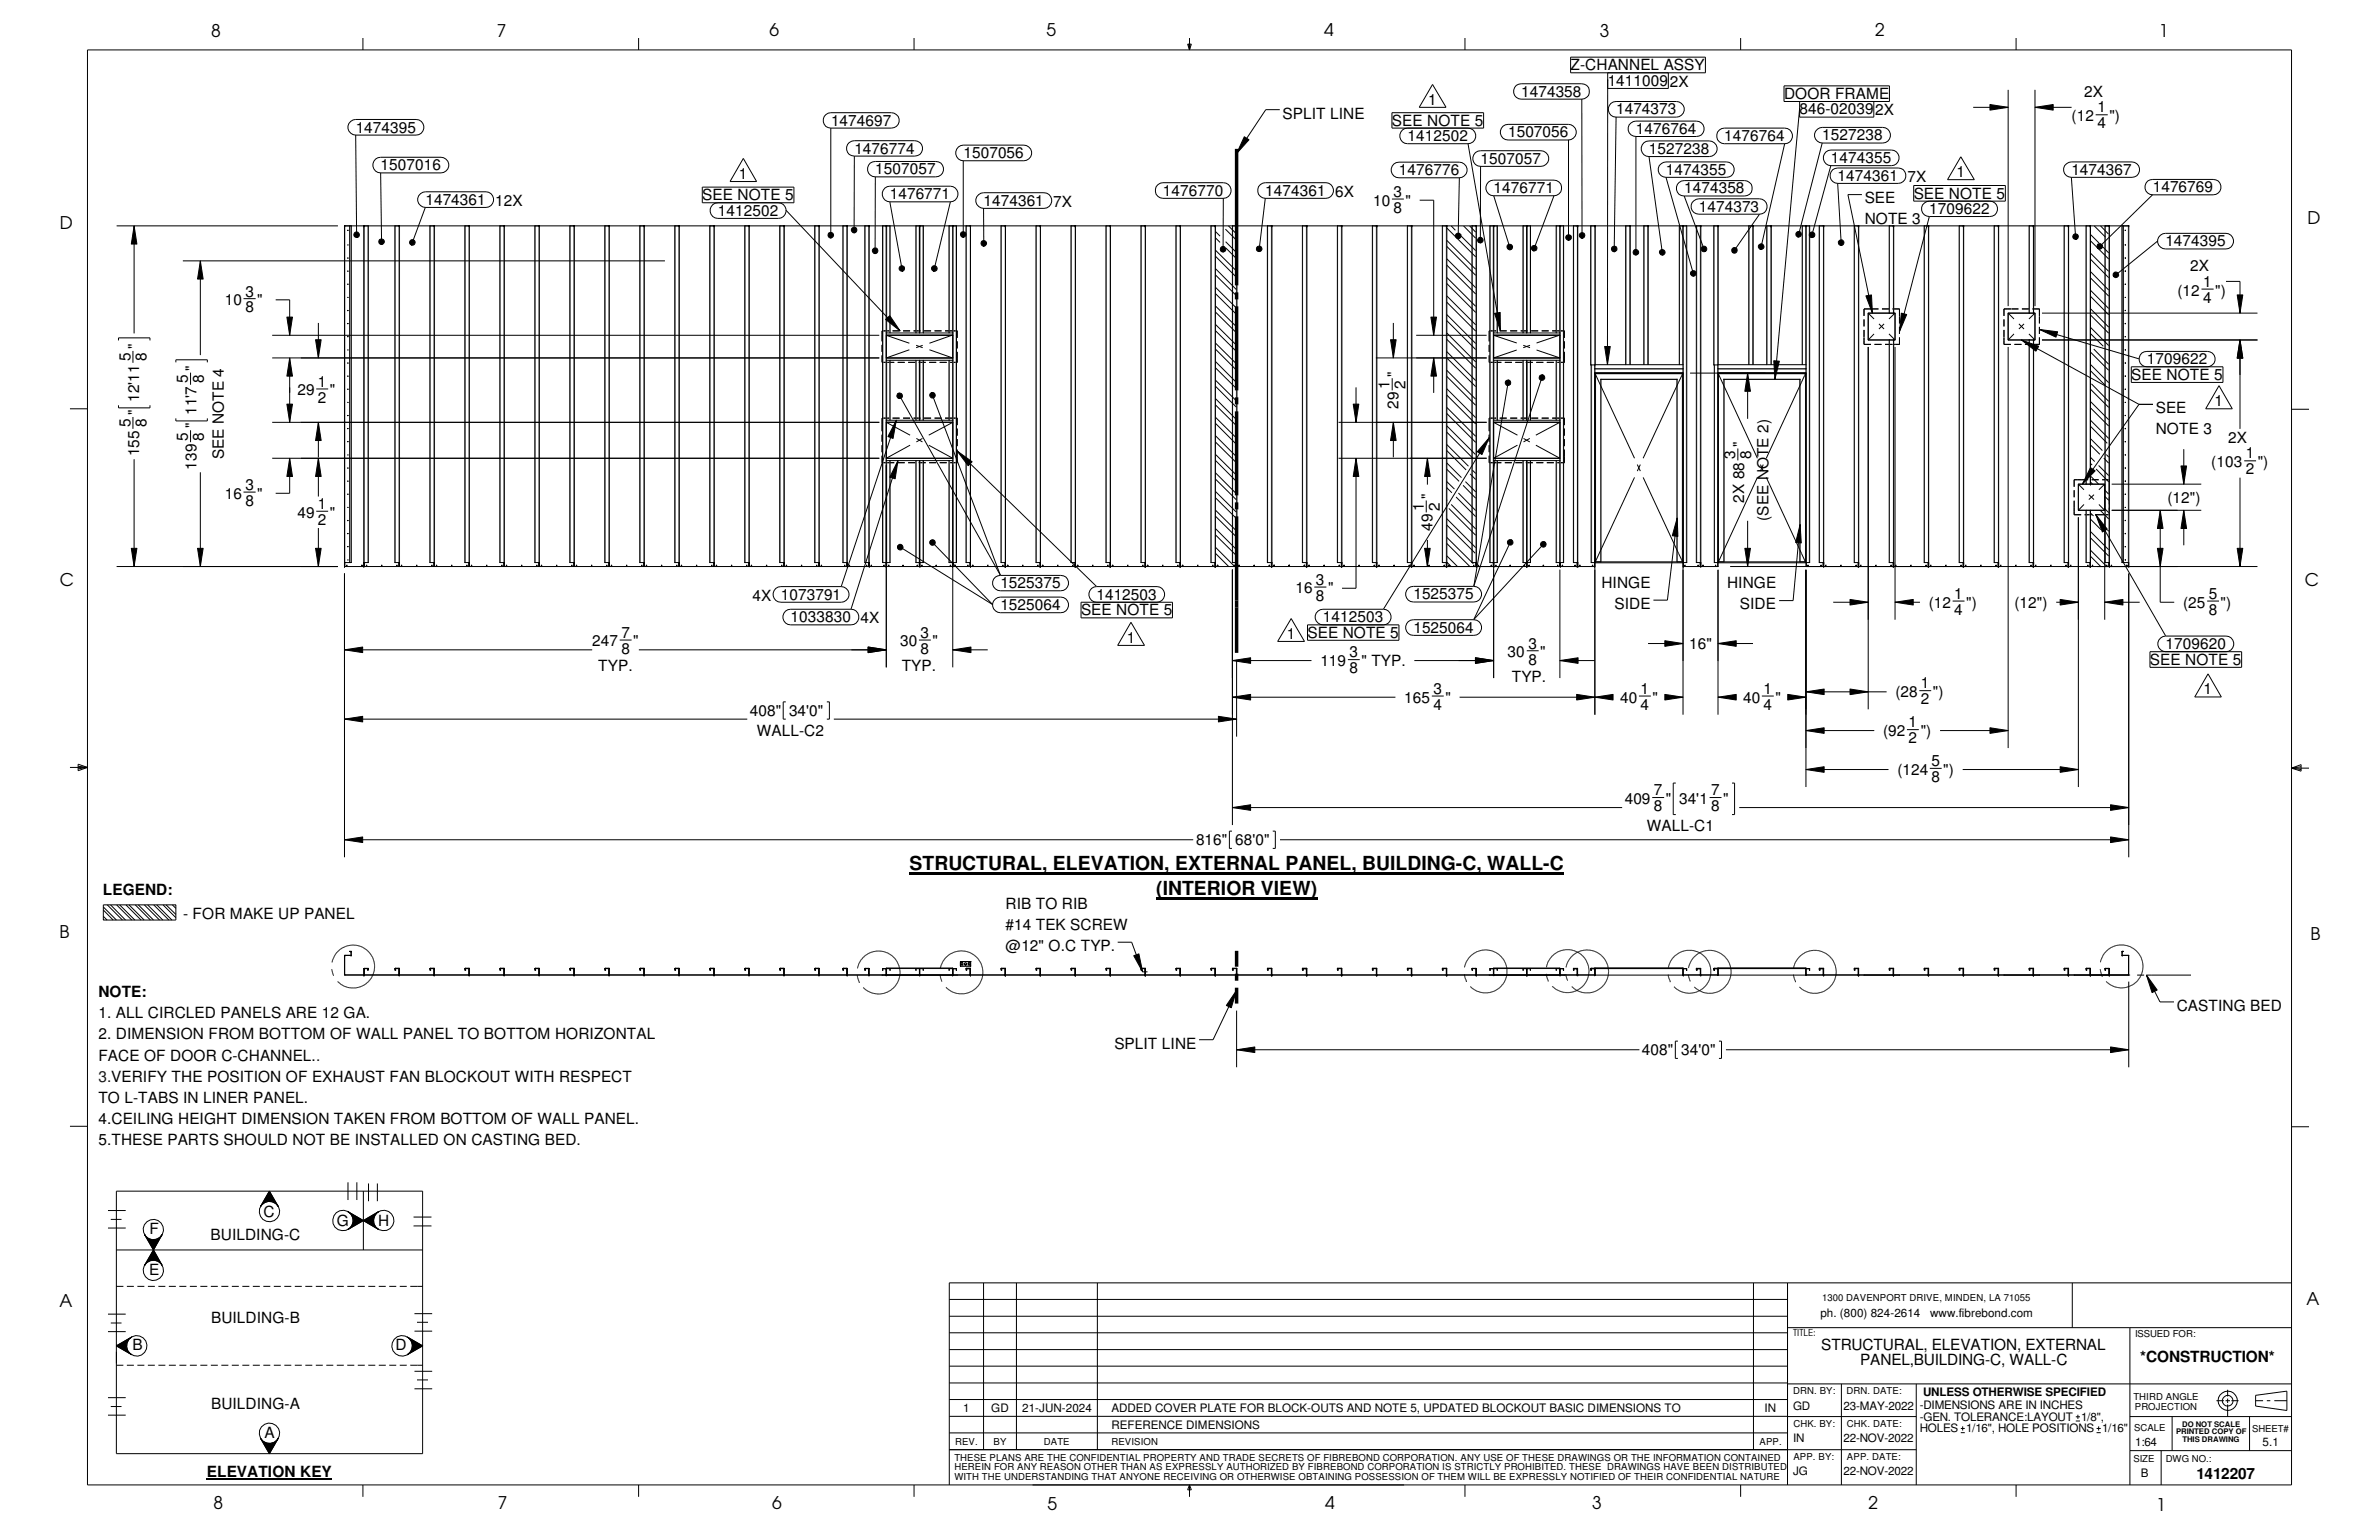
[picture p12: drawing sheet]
<svg xmlns="http://www.w3.org/2000/svg" width="432mm" height="279mm" viewBox="0 0 432 279" stroke-linecap="round" stroke-linejoin="round" font-family="sans-serif">
<defs><g id="words">
<g font-size="3.5">
<text x="165.1" y="157.9">STRUCTURAL, ELEVATION, EXTERNAL PANEL, BUILDING-C, WALL-C</text>
<text x="209.8" y="162.4">(INTERIOR VIEW)</text>
</g>
<g font-size="3.2">
<text x="38.3" y="6.6">8</text>
<text x="90.2" y="6.7">7</text>
<text x="139.7" y="6.5">6</text>
<text x="190" y="6.5">5</text>
<text x="240.4" y="6.6">4</text>
<text x="290.4" y="6.7">3</text>
<text x="340.4" y="6.5">2</text>
<text x="391.8" y="6.7">1</text>
<text x="10.9" y="41.5">D</text>
<text x="418.8" y="40.7">D</text>
<text x="10.8" y="106.3">C</text>
<text x="418.3" y="106.4">C</text>
<text x="10.8" y="170.2">B</text>
<text x="419.4" y="170.6">B</text>
<text x="10.8" y="237.2">A</text>
<text x="418.6" y="236.7">A</text>
<text x="38.8" y="273.8">8</text>
<text x="90.3" y="273.8">7</text>
<text x="140.2" y="273.8">6</text>
<text x="190.1" y="273.9">5</text>
<text x="240.5" y="273.8">4</text>
<text x="289" y="273.9">3</text>
<text x="339.1" y="273.9">2</text>
<text x="391.3" y="274.1">1</text>
</g>
<g font-size="2.8">
<text x="276.1" y="17.5">1474358</text>
<text x="285.1" y="12.7">Z-CHANNEL ASSY</text>
<text x="291.8" y="15.6">1411009</text>
<text x="303.1" y="15.7">2X</text>
<text x="323.8" y="17.9">DOOR FRAME</text>
<text x="378.3" y="17.6">2X</text>
<text x="150.8" y="22.8">1474697</text>
<text x="232.8" y="21.5">SPLIT LINE</text>
<text x="252.6" y="22.8">SEE NOTE 5</text>
<text x="259.2" y="19">1</text>
<text x="293.3" y="20.7">1474373</text>
<text x="326.6" y="20.7">846-02039</text>
<text x="340.4" y="21">2X</text>
<text x="376" y="22">(12</text>
<text x="380.7" y="20.4">1</text>
<text x="380.7" y="23.3">4</text>
<text x="382.9" y="22">&quot;)</text>
<text x="64.6" y="24">1474395</text>
<text x="155.1" y="27.9">1476774</text>
<text x="174.9" y="28.7">1507056</text>
<text x="255.5" y="25.6">1412502</text>
<text x="268.7" y="29.7">1507057</text>
<text x="273.7" y="24.9">1507056</text>
<text x="296.9" y="24.3">1476764</text>
<text x="299.3" y="27.9">1527238</text>
<text x="313" y="25.6">1476764</text>
<text x="330.8" y="25.5">1527238</text>
<text x="332.3" y="29.5">1474355</text>
<text x="69.1" y="30.9">1507016</text>
<text x="134.1" y="32.5">1</text>
<text x="158.9" y="31.6">1507057</text>
<text x="211.1" y="35.5">1476770</text>
<text x="229.7" y="35.5">1474361</text>
<text x="242.3" y="35.7">6X</text>
<text x="252.9" y="35.7">3</text>
<text x="253.9" y="31.8">1476776</text>
<text x="271.1" y="35.1">1476771</text>
<text x="302.4" y="31.7">1474355</text>
<text x="305.7" y="35.1">1474358</text>
<text x="333.5" y="32.8">1474361</text>
<text x="346.2" y="33">7X</text>
<text x="355.1" y="32.1">1</text>
<text x="376" y="31.7">1474367</text>
<text x="390.7" y="34.9">1476769</text>
<text x="77.2" y="37.2">1474361</text>
<text x="89.9" y="37.3">12X</text>
<text x="127.5" y="36.3">SEE NOTE 5</text>
<text x="130.3" y="39.1">1412502</text>
<text x="161.5" y="36.1">1476771</text>
<text x="178.5" y="37.3">1474361</text>
<text x="191.2" y="37.5">7X</text>
<text x="249.3" y="37.3">10</text>
<text x="252.9" y="38.6">8</text>
<text x="255.1" y="37.3">&quot;</text>
<text x="308.4" y="38.4">1474373</text>
<text x="338.5" y="40.7">NOTE 3</text>
<text x="338.5" y="36.9">SEE</text>
<text x="347.3" y="36">SEE NOTE 5</text>
<text x="350.2" y="38.8">1709622</text>
<text x="393" y="44.7">1474395</text>
<text x="44.5" y="53.8">3</text>
<text x="395.2" y="53.6">(12</text>
<text x="397.5" y="49.2">2X</text>
<text x="399.9" y="52">1</text>
<text x="402.1" y="53.6">&quot;)</text>
<text x="40.8" y="55.4">10</text>
<text x="44.5" y="56.7">8</text>
<text x="46.7" y="55.4">&quot;</text>
<text x="399.9" y="54.9">4</text>
<text x="23.7" y="65.5" transform="rotate(-90 23.7 65.5)">5</text>
<text x="25.3" y="63.4" transform="rotate(-90 25.3 63.4)">&quot;</text>
<text x="26.6" y="65.5" transform="rotate(-90 26.6 65.5)">8</text>
<text x="34.1" y="69.5" transform="rotate(-90 34.1 69.5)">5</text>
<text x="35.7" y="67.3" transform="rotate(-90 35.7 67.3)">&quot;</text>
<text x="37" y="69.5" transform="rotate(-90 37 69.5)">8</text>
<text x="54" y="71.8">29</text>
<text x="57.7" y="70.1">1</text>
<text x="59.9" y="71.8">&quot;</text>
<text x="252.2" y="70.5" transform="rotate(-90 252.2 70.5)">1</text>
<text x="253.8" y="68.3" transform="rotate(-90 253.8 68.3)">&quot;</text>
<text x="255.1" y="70.5" transform="rotate(-90 255.1 70.5)">2</text>
<text x="386.8" y="68.9">SEE NOTE 5</text>
<text x="389.7" y="66.1">1709622</text>
<text x="23.7" y="77.5" transform="rotate(-90 23.7 77.5)">5</text>
<text x="25.3" y="75.4" transform="rotate(-90 25.3 75.4)">&quot;</text>
<text x="25.3" y="72.9" transform="rotate(-90 25.3 72.9)">12'11</text>
<text x="26.6" y="77.5" transform="rotate(-90 26.6 77.5)">8</text>
<text x="35.7" y="77.7" transform="rotate(-90 35.7 77.7)">&quot;</text>
<text x="35.7" y="75.3" transform="rotate(-90 35.7 75.3)">11'7</text>
<text x="57.7" y="73.1">2</text>
<text x="253.8" y="74.2" transform="rotate(-90 253.8 74.2)">29</text>
<text x="391.3" y="75">SEE</text>
<text x="402" y="73.7">1</text>
<text x="25.3" y="82.8" transform="rotate(-90 25.3 82.8)">155</text>
<text x="34.1" y="79.9" transform="rotate(-90 34.1 79.9)">5</text>
<text x="37" y="79.9" transform="rotate(-90 37 79.9)">8</text>
<text x="40.6" y="83.4" transform="rotate(-90 40.6 83.4)">SEE NOTE 4</text>
<text x="315" y="83.2" transform="rotate(-90 315 83.2)">3</text>
<text x="316.6" y="81.1" transform="rotate(-90 316.6 81.1)">&quot;</text>
<text x="317.8" y="83.2" transform="rotate(-90 317.8 83.2)">8</text>
<text x="391.3" y="78.8">NOTE 3</text>
<text x="404.5" y="80.3">2X</text>
<text x="407.6" y="83.2">1</text>
<text x="35.7" y="85.2" transform="rotate(-90 35.7 85.2)">139</text>
<text x="44.5" y="88.9">3</text>
<text x="401.4" y="84.8">(103</text>
<text x="407.6" y="86.1">2</text>
<text x="409.8" y="84.8">&quot;)</text>
<text x="40.8" y="90.5">16</text>
<text x="44.5" y="91.7">8</text>
<text x="46.7" y="90.5">&quot;</text>
<text x="54" y="93.9">49</text>
<text x="57.7" y="95.2">2</text>
<text x="57.7" y="92.3">1</text>
<text x="59.9" y="93.9">&quot;</text>
<text x="258.4" y="92.7" transform="rotate(-90 258.4 92.7)">1</text>
<text x="260" y="90.5" transform="rotate(-90 260 90.5)">&quot;</text>
<text x="261.3" y="92.7" transform="rotate(-90 261.3 92.7)">2</text>
<text x="316.6" y="91.2" transform="rotate(-90 316.6 91.2)">2X 88</text>
<text x="321" y="94.5" transform="rotate(-90 321 94.5)">(SEE NOTE 2)</text>
<text x="393.4" y="91.2">(12&quot;)</text>
<text x="260" y="96.4" transform="rotate(-90 260 96.4)">49</text>
<text x="181.6" y="106.7">1525375</text>
<text x="235.2" y="107.7">16</text>
<text x="238.8" y="106.1">3</text>
<text x="241" y="107.7">&quot;</text>
<text x="290.7" y="106.7">HINGE</text>
<text x="313.5" y="106.8">HINGE</text>
<text x="136.6" y="109">4X 1073791</text>
<text x="143.5" y="112.9">1033830</text>
<text x="156.2" y="113.1">4X</text>
<text x="181.6" y="110.7">1525064</text>
<text x="196.2" y="111.6">SEE NOTE 5</text>
<text x="199" y="108.8">1412503</text>
<text x="238.8" y="109">8</text>
<text x="240.1" y="112.9">1412503</text>
<text x="256.5" y="108.7">1525375</text>
<text x="293" y="110.5">SIDE</text>
<text x="315.8" y="110.6">SIDE</text>
<text x="350.1" y="110.2">(12</text>
<text x="354.7" y="108.7">1</text>
<text x="354.7" y="111.5">4</text>
<text x="356.9" y="110.2">&quot;)</text>
<text x="365.6" y="110.3">(12&quot;)</text>
<text x="396.2" y="110.2">(25</text>
<text x="400.9" y="108.7">5</text>
<text x="400.9" y="111.5">8</text>
<text x="403.1" y="110.2">&quot;)</text>
<text x="107.5" y="117.3">247</text>
<text x="112.8" y="118.6">8</text>
<text x="112.8" y="115.7">7</text>
<text x="114.9" y="117.3">&quot;</text>
<text x="163.4" y="117.3">30</text>
<text x="167.1" y="115.7">3</text>
<text x="167.1" y="118.6">8</text>
<text x="169.2" y="117.3">&quot;</text>
<text x="204.5" y="116.6">1</text>
<text x="233.6" y="115.9">1</text>
<text x="237.3" y="115.7">SEE NOTE 5</text>
<text x="244.9" y="119.3">3</text>
<text x="256.5" y="114.8">1525064</text>
<text x="273.6" y="119.3">30</text>
<text x="277.4" y="117.7">3</text>
<text x="279.6" y="119.3">&quot;</text>
<text x="306.6" y="117.7">16&quot;</text>
<text x="393.1" y="117.8">1709620</text>
<text x="108.6" y="121.8">TYP.</text>
<text x="163.7" y="121.8">TYP.</text>
<text x="239.6" y="120.8">119</text>
<text x="244.9" y="122.1">8</text>
<text x="247.1" y="120.8">&quot; TYP.</text>
<text x="260.2" y="125.9">3</text>
<text x="274.4" y="123.7">TYP.</text>
<text x="277.4" y="120.6">8</text>
<text x="297.8" y="125.9">1</text>
<text x="320.1" y="125.9">1</text>
<text x="348.7" y="124.9">1</text>
<text x="390.2" y="120.6">SEE NOTE 5</text>
<text x="400" y="126">1</text>
<text x="136.1" y="129.9">408&quot;</text>
<text x="143.2" y="129.9">34'0&quot;</text>
<text x="254.9" y="127.5">165</text>
<text x="260.2" y="128.7">4</text>
<text x="262.3" y="127.5">&quot;</text>
<text x="294" y="127.5">40</text>
<text x="297.8" y="128.7">4</text>
<text x="299.9" y="127.5">&quot;</text>
<text x="316.4" y="127.5">40</text>
<text x="320.1" y="128.7">4</text>
<text x="322.2" y="127.5">&quot;</text>
<text x="344" y="126.5">(28</text>
<text x="346.4" y="132">1</text>
<text x="348.7" y="127.8">2</text>
<text x="350.8" y="126.5">&quot;)</text>
<text x="137.4" y="133.5">WALL-C2</text>
<text x="341.8" y="133.5">(92</text>
<text x="346.4" y="134.8">2</text>
<text x="348.6" y="133.5">&quot;)</text>
<text x="344.4" y="140.6">(124</text>
<text x="350.6" y="139">5</text>
<text x="350.6" y="141.9">8</text>
<text x="352.7" y="140.6">&quot;)</text>
<text x="294.9" y="145.9">409</text>
<text x="300.2" y="144.3">7</text>
<text x="300.2" y="147.2">8</text>
<text x="302.3" y="145.9">&quot;</text>
<text x="304.8" y="145.9">34'1</text>
<text x="310.6" y="144.3">7</text>
<text x="310.6" y="147.2">8</text>
<text x="312.8" y="145.9">&quot;</text>
<text x="217.1" y="153.3">816&quot;</text>
<text x="224.2" y="153.3">68'0&quot;</text>
<text x="298.9" y="150.8">WALL-C1</text>
<text x="18.7" y="162.3">LEGEND:</text>
<text x="33.2" y="166.7">- FOR MAKE UP PANEL</text>
<text x="182.5" y="164.9">RIB TO RIB</text>
<text x="182.5" y="172.6">@12&quot; O.C TYP.</text>
<text x="182.5" y="168.7">#14 TEK SCREW</text>
<text x="17.9" y="180.9">NOTE:</text>
<text x="17.9" y="184.8">1. ALL CIRCLED PANELS ARE 12 GA.</text>
<text x="395.1" y="183.4">CASTING BED</text>
<text x="17.9" y="188.6">2. DIMENSION FROM BOTTOM OF WALL PANEL TO BOTTOM HORIZONTAL</text>
<text x="202.3" y="190.2">SPLIT LINE</text>
<text x="298" y="191.4">408&quot;</text>
<text x="305.1" y="191.4">34'0&quot;</text>
<text x="17.9" y="192.4">FACE OF DOOR C-CHANNEL..</text>
<text x="17.9" y="200.1">TO L-TABS IN LINER PANEL.</text>
<text x="17.9" y="203.9">4.CEILING HEIGHT DIMENSION TAKEN FROM BOTTOM OF WALL PANEL.</text>
<text x="17.9" y="207.7">5.THESE PARTS SHOULD NOT BE INSTALLED ON CASTING BED.</text>
<text x="47.8" y="220.7">C</text>
<text x="27.1" y="223.8">F</text>
<text x="38.2" y="225">BUILDING-C</text>
<text x="61.1" y="222.5">G</text>
<text x="68.6" y="222.5">H</text>
<text x="27.1" y="231.3">E</text>
<text x="24" y="244.9">B</text>
<text x="38.3" y="240.1">BUILDING-B</text>
<text x="71.8" y="244.9">D</text>
<text x="330.5" y="244.9">STRUCTURAL, ELEVATION, EXTERNAL</text>
<text x="337.7" y="247.7">PANEL,BUILDING-C, WALL-C</text>
<text x="388.5" y="247.1">*CONSTRUCTION*</text>
<text x="38.3" y="255.6">BUILDING-A</text>
<text x="48" y="260.9">A</text>
<text x="37.5" y="267.9">ELEVATION KEY</text>
<text x="398.7" y="268.4">1412207</text>
</g>
<text font-size="2.8" fill="#191924" x="17.9" y="196.3">3.VERIFY THE POSITION OF EXHAUST FAN BLOCKOUT WITH RESPECT</text>
<g font-size="2.1">
<text x="330.4" y="239">ph. (800) 824-2614</text>
<text x="350.4" y="239">www.fibrebond.com</text>
<text x="174.8" y="256.2">1</text>
<text x="179.9" y="256.2">GD</text>
<text x="185.5" y="256.2">21-JUN-2024</text>
<text x="201.7" y="256.2">ADDED COVER PLATE FOR BLOCK-OUTS AND NOTE 5, UPDATED BLOCKOUT BASIC DIMENSIONS TO</text>
<text x="320.3" y="256.2">IN</text>
<text x="325.5" y="255.7">GD</text>
<text x="334.6" y="255.7">23-MAY-2022</text>
<text x="348.4" y="255.7">-DIMENSIONS ARE IN INCHES</text>
<text x="348.4" y="257.8">-GEN. TOLERANCE:LAYOUT</text>
<text x="349" y="253.2">UNLESS OTHERWISE SPECIFIED</text>
<text x="377.7" y="257.8">1/8&quot;,</text>
<text x="201.7" y="259.2">REFERENCE DIMENSIONS</text>
<text x="325.5" y="261.6">IN</text>
<text x="334.6" y="261.6">22-NOV-2022</text>
<text x="348.4" y="259.9">HOLES 1/16&quot;, HOLE POSITIONS 1/16&quot;</text>
<text x="387.6" y="262.4">1:64</text>
<text x="410.7" y="262.4">5.1</text>
<text x="325.5" y="267.6">JG</text>
<text x="334.6" y="267.6">22-NOV-2022</text>
<text x="388.6" y="267.9">B</text>
</g>
<g font-size="1.7">
<text x="330.7" y="236.1">1300 DAVENPORT DRIVE, MINDEN, LA 71055</text>
<text x="325.5" y="242.4">TITLE:</text>
<text x="387.5" y="242.7">ISSUED FOR:</text>
<text x="325.5" y="252.9">DRN. BY:</text>
<text x="335.2" y="252.9">DRN. DATE:</text>
<text x="387.2" y="254">THIRD ANGLE</text>
<text x="387.5" y="255.7">PROJECTION</text>
<text x="173.4" y="262.2">REV.</text>
<text x="180.3" y="262.2">BY</text>
<text x="189.5" y="262.2">DATE</text>
<text x="201.7" y="262.2">REVISION</text>
<text x="319.4" y="262.2">APP.</text>
<text x="325.5" y="258.9">CHK. BY:</text>
<text x="335.2" y="258.9">CHK. DATE:</text>
<text x="387.4" y="259.7">SCALE</text>
<text x="408.8" y="259.8">SHEET#</text>
<text x="173.2" y="268.6">WITH THE UNDERSTANDING THAT ANYONE RECEIVING OR OTHERWISE OBTAINING POSSESSION OF THEM WILL BE EXPRESSLY NOTIFIED OF THEIR CONFIDENTIAL NATURE</text>
<text x="173.2" y="265">THESE PLANS ARE THE CONFIDENTIAL PROPERTY AND TRADE SECRETS OF FIBREBOND CORPORATION. ANY USE OF THESE DRAWINGS OR THE INFORMATION CONTAINED</text>
<text x="173.2" y="266.8">HEREIN FOR ANY REASON OTHER THAN AS EXPRESSLY AUTHORIZED BY FIBREBOND CORPORATION IS STRICTLY PROHIBITED. THESE DRAWINGS HAVE BEEN DISTRIBUTED</text>
<text x="325.5" y="264.9">APP. BY:</text>
<text x="335.2" y="264.8">APP. DATE:</text>
<text x="387.2" y="265.3">SIZE</text>
<text x="393.1" y="265.3">DWG NO.:</text>
</g>
<g font-size="1.4">
<text x="395" y="260.2">PRINTED COPY OF</text>
<text x="396.1" y="258.8">DO NOT SCALE</text>
<text x="396.2" y="261.7">THIS DRAWING</text>
</g>
</g></defs>
<g fill="none" stroke="#000" stroke-width=".18">
<path d="M15.9 9.1h400v260.3h-400zM65.9 6.9v2.2M115.9 6.9v2.2M165.9 6.9v2.2M215.6 8h.6l-.3 1.1zM215.7 8l.2 1.1M215.9 6.9v2.2M216 8l-.1 1.1M232.3 19.9h-2.6l-5.2 8M260 15.3l2.5 4.2h-4.9zM265.9 6.9v2.2M275.2 15.5l.9-.3h11a1.4 1.4 0 0 1 1.4 1.4 1.4 1.4 0 0 1-1.4 1.4h-11a1.42 1.42 0 0 1-1.3-.9 1.42 1.42 0 0 1 .4-1.6z"/>
<path d="M285.1 10.4h24.4v2.8h-24.4zM287.1 17.9v24.8M291.8 14.4h.1M291.8 13.2v2.8h11v-2.8M291.8 14.4v51.8M292.4 18.8l.4-.3 .5-.1h11a1.42 1.42 0 0 1 1.4 1.4 1.42 1.42 0 0 1-1.4 1.5h-11a1.43 1.43 0 0 1-1.3-1 1.43 1.43 0 0 1 .4-1.5zM315.9 6.9v2.2M323.8 15.6h19.1v2.8h-19.1zM326.6 19.6h.1M326.6 18.4v2.9h13.5v-2.9M326.6 19.6l-4.4 49.2M358.1 19.5h6.4"/>
<path d="M361.2 19l3.3 .5-3.3 .5zM364.5 16.3v39.2M365.9 6.9v2.2M369.4 19.5l3.3-.5v1zM369.4 16.3v39.2M369.4 19.5h6.6M63.7 22l.9-.3h10.9a1.42 1.42 0 0 1 1.4 1.4 1.42 1.42 0 0 1-1.4 1.4h-10.9a1.41 1.41 0 0 1-1.4-.9 1.41 1.41 0 0 1 .5-1.6zM64.6 24.5l.1 18.1M68.2 28.9l.4-.3 .5-.1h11a1.42 1.42 0 0 1 1.4 1.5 1.42 1.42 0 0 1-1.4 1.4h-11a1.43 1.43 0 0 1-1.3-1 1.43 1.43 0 0 1 .4-1.5zM69.1 31.3l.2 12.6M76.3 35.1l.9-.3h11a1.42 1.42 0 0 1 1.4 1.4 1.42 1.42 0 0 1-1.4 1.4h-11a1.41 1.41 0 0 1-1.3-.9 1.41 1.41 0 0 1 .4-1.6zM77.2 37.6l-2.4 6.4"/>
<path d="M127.5 34h16.6v2.8h-16.6zM130.3 36.8a1.42 1.42 0 0 0-1.4 1.4 1.42 1.42 0 0 0 1.4 1.4h11a1.42 1.42 0 0 0 1.4-1.4 1.42 1.42 0 0 0-1.4-1.4M134.9 28.7l2.4 4.2h-4.8zM142.7 38.1l20.7 21.9M149.9 20.8l.9-.4h11a1.4 1.4 0 0 1 1.4 1.4 1.4 1.4 0 0 1-1.4 1.4h-11a1.39 1.39 0 0 1-1.3-.9 1.39 1.39 0 0 1 .4-1.5zM150.8 23.2v19.5M154.1 25.9l1-.4h10.9a1.4 1.4 0 0 1 1.5 1.4 1.4 1.4 0 0 1-1.5 1.4h-10.9a1.39 1.39 0 0 1-1.4-.9 1.39 1.39 0 0 1 .4-1.5zM155.1 28.3l-.1 13.4M157.9 29.6l1-.3h10.9a1.4 1.4 0 0 1 1.5 1.4 1.4 1.4 0 0 1-1.5 1.4h-10.9a1.42 1.42 0 0 1-1.4-.9 1.42 1.42 0 0 1 .4-1.6zM158.9 32l-.1 13.5M160.6 34.1l.9-.3h11a1.42 1.42 0 0 1 1.4 1.4 1.42 1.42 0 0 1-1.4 1.4h-11a1.43 1.43 0 0 1-1.3-.9 1.43 1.43 0 0 1 .4-1.6zM161.5 36.6l2.2 12.1"/>
<path d="M172.5 36.6l-2.9 12.1M173.9 26.7l.9-.4h11a1.42 1.42 0 0 1 1.5 1.4 1.42 1.42 0 0 1-1.5 1.5h-11a1.43 1.43 0 0 1-1.3-1 1.43 1.43 0 0 1 .4-1.5zM174.8 29.1v13.4M177.6 35.3l.9-.3h11a1.42 1.42 0 0 1 1.4 1.4 1.42 1.42 0 0 1-1.4 1.4h-11a1.41 1.41 0 0 1-1.3-.9 1.41 1.41 0 0 1 .4-1.6zM178.5 37.8l.1 6.4M210.2 33.5l.9-.4h10.9a1.42 1.42 0 0 1 1.5 1.5 1.42 1.42 0 0 1-1.5 1.4h-10.9a1.41 1.41 0 0 1-1.4-1 1.41 1.41 0 0 1 .5-1.5zM222 35.9v9.3M225.8 24.8l.9 .6-2.2 2.5zM228.8 33.5l.9-.4h11a1.42 1.42 0 0 1 1.3 1.5 1.42 1.42 0 0 1-1.3 1.4h-11a1.41 1.41 0 0 1-1.4-1 1.41 1.41 0 0 1 .5-1.5zM229.7 35.9l-1.1 9.3M252.6 36.1h2.2M252.6 20.4h16.7v2.8h-16.7z"/>
<path d="M253 29.8l.4-.3 .5-.1h11a1.42 1.42 0 0 1 1.4 1.4 1.42 1.42 0 0 1-1.4 1.5h-11a1.43 1.43 0 0 1-1.3-1 1.43 1.43 0 0 1 .4-1.5zM255.5 23.2a1.42 1.42 0 0 0-1.4 1.5 1.42 1.42 0 0 0 1.4 1.4h10.9a1.42 1.42 0 0 0 1.5-1.4 1.42 1.42 0 0 0-1.5-1.5M257.7 36.3h2.5v24.5M264.9 32.2l-.2 10.6M266.4 26l5.9 34M267.8 27.7l.4-.3 .5-.1h11a1.42 1.42 0 0 1 1.4 1.5 1.42 1.42 0 0 1-1.4 1.4h-11a1.43 1.43 0 0 1-1.3-.9 1.43 1.43 0 0 1 .4-1.6zM268.7 30.1v13.5M270.2 33l.4-.2 .5-.1h11a1.42 1.42 0 0 1 1.3 1.4 1.42 1.42 0 0 1-1.3 1.4h-11a1.43 1.43 0 0 1-1.3-.9 1.43 1.43 0 0 1 .4-1.6zM271.1 35.5l2.9 9.3M272.8 22.9l.4-.3h.5h11a1.42 1.42 0 0 1 1.4 1.4 1.42 1.42 0 0 1-1.4 1.4h-11a1.43 1.43 0 0 1-1.3-.9 1.43 1.43 0 0 1 .4-1.6zM282.1 35.5l-3.6 9.5M284.7 25.4v17.7"/>
<path d="M293.3 21.2l-.3 24M295.7 22.6l.8-.5 .4-.1h11a1.4 1.4 0 0 1 1.4 1.4 1.4 1.4 0 0 1-1.4 1.4h-11a1.4 1.4 0 0 1-1.2-2.2zM296.9 24.8v21M298.4 25.9l.4-.2 .5-.1h11a1.42 1.42 0 0 1 1.4 1.4 1.42 1.42 0 0 1-1.4 1.4h-11a1.43 1.43 0 0 1-1.3-.9 1.43 1.43 0 0 1 .4-1.6zM299.3 28.4l2.4 17.4M301.2 30.1l.7-.6 .5-.1h11a1.4 1.4 0 0 1 1.4 1.4 1.4 1.4 0 0 1-1.4 1.4h-11a1.4 1.4 0 0 1-1.2-2.1zM302.4 32.2l4.9 17.4M304.8 33.1l.4-.2 .5-.1h11a1.4 1.4 0 0 1 1.3 1.4 1.4 1.4 0 0 1-1.3 1.4h-11a1.39 1.39 0 0 1-1.3-.9 1.39 1.39 0 0 1 .4-1.6zM305.7 35.6l3.6 9.6M307.1 36.7l.8-.5 .5-.1h11a1.4 1.4 0 0 1 1.3 1.4 1.4 1.4 0 0 1-1.3 1.4h-11a1.4 1.4 0 0 1-1.3-2.2zM312.1 23.6l.9-.4h10.9a1.42 1.42 0 0 1 1.5 1.5 1.42 1.42 0 0 1-1.5 1.4h-10.9a1.41 1.41 0 0 1-1.4-1 1.41 1.41 0 0 1 .5-1.5zM319.4 38.9l-4.6 6.5"/>
<path d="M323.9 26l-4.2 18.7M329.9 23.5l.9-.4h10.9a1.42 1.42 0 0 1 1.4 1.4 1.42 1.42 0 0 1-1.4 1.4h-10.9a1.41 1.41 0 0 1-1.4-.9 1.41 1.41 0 0 1 .5-1.5zM330.8 25.9l-4.3 16.6M331.4 27.6l.9-.4h11a1.42 1.42 0 0 1 1.4 1.4 1.42 1.42 0 0 1-1.4 1.5h-11a1.43 1.43 0 0 1-1.3-1 1.43 1.43 0 0 1 .4-1.5zM332.3 30l-3.4 12.6M332.7 30.8l.8-.3h11.1a1.4 1.4 0 0 1 1.3 1.4 1.4 1.4 0 0 1-1.3 1.4h-11.1a1.42 1.42 0 0 1-1.3-1 1.42 1.42 0 0 1 .5-1.5zM333.5 33.2l.7 10.8M337.9 35.3h-2.5l4.5 21.5M347.3 33.7h16.7v2.8h-16.7zM350.2 36.5a1.4 1.4 0 0 0-1.4 1.4 1.4 1.4 0 0 0 1.4 1.4M350.2 39.3l-5.4 20.9M355.9 28.4l2.5 4.2h-4.9z"/>
<path d="M361.1 36.5a1.4 1.4 0 0 1 1.5 1.4 1.4 1.4 0 0 1-1.5 1.4h-10.9M374.7 30.1l.8-.6 .5-.1h11a1.4 1.4 0 0 1 1.3 1.4 1.4 1.4 0 0 1-1.3 1.4h-11a1.4 1.4 0 0 1-1.3-2.1zM376 32.2l.7 10.7M380.4 20.8h2.2M389.8 32.9l.9-.3h11a1.4 1.4 0 0 1 1.4 1.4 1.4 1.4 0 0 1-1.4 1.3h-11a1.42 1.42 0 0 1-1.3-.9 1.42 1.42 0 0 1 .4-1.5zM390.7 35.3l-9.6 9.4M21.2 41h40.1M24.3 41l.5 3.3h-1zM24.3 41v19.5M33.2 47.3h87.5M36.4 47.3l.5 3.3h-1zM36.4 47.3v17.1"/>
<path d="M44.2 54.2h2.2M50 54.4h2.6v6.4M52.1 57.5h1l-.5 3.3zM57.8 58.6v6.3M62.5 41h.1M62.5 41h323.9M62.5 41v61.8M63.1 58.7l.1 .1zM63.1 56.3l.1 .1zM63.2 54h.1M63.2 44.4h.1M63.1 46.8l.1 .1z"/>
<path d="M63.1 51.5l.1 .1zM63.1 41.7l.1 .1zM63.1 49.1l.1 .1zM63.5 41v61.1M63.8 41v61.1h-1.3M64.3 42.2a.51 .51 0 0 1 .9 .2 .51 .51 0 0 1-.5 .7v-.5v.5a.51 .51 0 0 1-.4-.3 .51 .51 0 0 1 0-.6zM66 41h.1M66 41v61.8M66.8 41v61.1h-.8M68.9 43.5a.52 .52 0 0 1 .8 .1 .52 .52 0 0 1-.4 .8v-.5v.5a.53 .53 0 0 1-.5-.4 .53 .53 0 0 1 .1-.5zM71.7 41v61.1h.8M72.5 41h.1"/>
<path d="M72.5 41v61.8M74.5 43.6a.51 .51 0 0 1 .8 .2 .51 .51 0 0 1-.6 .6l.1-.4-.1 .4a.49 .49 0 0 1-.2-.8zM78 41v61.1h.8M78.8 41h.1M78.8 41v61.8M84.4 41v61.1h.8M85.2 41h.1M85.2 41v61.8M90.7 41v61.1h.8M91.5 41h.1M91.5 41v61.8M97.1 41v61.1h.8"/>
<path d="M97.9 41h.1M97.9 41v61.8M103.4 41v61.1h.8M104.2 41h.1M104.2 41v61.8M109.8 41v61.1h.8M110.6 41h.1M110.6 41v61.8M116.1 41v61.1h.8M116.9 41h.1M116.9 41v61.8M122.5 41v61.1h.8"/>
<path d="M123.3 41h.1M123.3 41v61.8M128.8 41v61.1h.8M129.6 41h.1M129.6 41v61.8M135.2 41v61.1h.8M136 41h.1M136 41v61.8M141.5 41v61.1h.8M142.3 41h.1M142.3 41v61.8M147.9 41v61.1h.8"/>
<path d="M148.7 41h.1M148.7 41l-.1 61.8M150.4 42.3a.52 .52 0 0 1 .9 .2 .52 .52 0 0 1-.5 .7v-.5v.5a.54 .54 0 0 1-.4-.9zM153 41v61.1h.8v.7M153.8 41l-.1 61.8M153.8 41h.1M154.7 41.4a.51 .51 0 0 1 .8 .2 .51 .51 0 0 1-.5 .6v-.5v.5l-.3-.1a.47 .47 0 0 1 0-.7zM157 41v61.1h.8v.7M157.7 41v61.8M157.8 41h.1M158.5 45.1l.5-.1 .3 .5a.5 .5 0 0 1-.5 .5v-.5v.5l-.3-.2a.47 .47 0 0 1 0-.7zM160.2 41v61.1h1.3v-18.5"/>
<path d="M160.7 58l.8-.7 1.9 2.7zM160.8 41h.1M160.9 41v19.8M161.5 41v19.4M163.3 48.4a.5 .5 0 0 1 .8 0 .5 .5 0 0 1-.3 .8l-.1-.5 .1 .5-.4-.1a.46 .46 0 0 1-.1-.7zM166.2 41v19.4M166.9 41v19.4M167 41h.1M167.6 41v19.4M169.2 48.4a.5 .5 0 0 1 .9 .1 .5 .5 0 0 1-.6 .7l.1-.5-.1 .5-.2-.1a.46 .46 0 0 1-.1-.7zM172.3 41v19.4M172.9 41h.1"/>
<path d="M172.9 41v19.8M173.6 41v61.1h-1.3v-18.5M174.5 42.2a.52 .52 0 0 1 .8 .1 .52 .52 0 0 1-.5 .8v-.6v.6a.54 .54 0 0 1-.3-.9zM175.3 41v61.1h.8M176.1 41h.1M176.1 41v61.8M178.2 43.8a.52 .52 0 0 1 .8 .1 .52 .52 0 0 1-.4 .8v-.5v.5a.54 .54 0 0 1-.4-.9zM181.7 41v61.1h.8M182.4 41h.1M182.5 41h.1M182.5 41v61.8M188 41v61.1h.8"/>
<path d="M188.8 41h.1M188.8 41v61.8M194.4 41v61.1h.8M195.1 41h.1M195.2 41h.1M195.2 41v61.8M200.7 41v61.1h.8M201.5 41h.1M201.5 41v61.8M207.1 41v61.1h.8M207.8 41h.1M207.9 41h.1"/>
<path d="M207.9 41v61.8M213.4 41v61.1h.8M214.2 41h.1M214.2 41v61.8M219.8 41v61.1h.8M220.5 41h.1M220.6 41h.1M220.6 41v61.8M220.6 60l3.8 3.8M220.6 56.6l3.8 3.8M220.6 53.3l3.8 3.7M220.6 49.9l3.8 3.7"/>
<path d="M220.6 46.5l3.8 3.8M220.6 43.1l.8 .9M220.6 58.8l3.8 3.8M220.6 55.5l3.8 3.8M220.6 52.1l3.8 3.8M220.6 48.7l3.8 3.8M220.6 45.4l3.8 3.7M220.6 42l.8 .8M221.6 44.9a.51 .51 0 0 1 .8 .1 .51 .51 0 0 1-.4 .7v-.5v.5a.51 .51 0 0 1-.5-.3 .51 .51 0 0 1 .1-.5zM222.4 41.6l2 2M222.5 43.9l1.9 1.9M222.5 45l1.9 1.9"/>
<path d="M223 41l1.4 1.4M223.7 41v61.1h.8M224.4 41h.1M224.5 41h.1M224.5 41v61.8M228.2 44.7a.5 .5 0 0 1 .8 .3 .5 .5 0 0 1-.5 .6l.1-.4-.1 .4a.5 .5 0 0 1-.5-.3 .5 .5 0 0 1 .2-.6zM230 41v61.1h.8M230.8 41h.1M230.8 41v61.8M236.4 41v61.1h.8M237.1 41h.1M237.2 41h.1"/>
<path d="M237.2 41v61.8M242.7 41v61.1h.8M243.5 41h.1M243.5 41v61.8M249.1 41v61.1h.8M249.8 41h.1M249.9 41h.1M249.9 41v61.8M252.9 58.6v6.3M255.4 41v61.1h.8M256.2 41h.1M256.2 41v61.8"/>
<path d="M259.7 57.5h1l-.5 3.3zM261.8 41v61.1h.8M262.5 41h.1M262.6 41h.1M262.6 41v61.8M262.6 58.2l5.2 5.2M262.6 54.8l5.2 5.3M262.6 51.4l5.2 5.3M262.6 48.1l5.2 5.2M262.6 44.7l5.2 5.3M262.6 41.4l5.2 5.2M262.6 57.1l5.2 5.2"/>
<path d="M262.6 53.7l5.2 5.2M262.6 50.3l5.2 5.3M262.6 46.9l5.2 5.3M262.6 43.6l5.2 5.3M263.4 41l.8 .8M264.3 42.4a.52 .52 0 0 1 .9 .2 .52 .52 0 0 1-.5 .7v-.5v.5h-.2a.51 .51 0 0 1-.2-.9zM265.2 42.8l2.6 2.7M265.6 41l2.2 2.2M266.7 41l1.1 1.1M267.2 41v61.1h.8M268 41h.1M268 41v61.8"/>
<path d="M268.4 43.2a.49 .49 0 0 1 .8 .2 .49 .49 0 0 1-.5 .7v-.5v.5a.48 .48 0 0 1-.5-.3 .48 .48 0 0 1 .2-.6zM270.4 41v61.1h1.4v-18.5M271.1 41v19.8M271.1 41h.1M271.3 56.9l1-.2v3.3zM271.8 41v19.4M273.7 44.4a.52 .52 0 0 1 .8 .2 .52 .52 0 0 1-.3 .7l-.2-.5 .2 .5a.53 .53 0 0 1-.6-.2 .53 .53 0 0 1 .1-.7zM276.4 41v19.4M277.1 41h.1M277.1 41v19.4M277.2 41h.1M277.8 41v19.4"/>
<path d="M278.1 44.7a.51 .51 0 0 1 .9 .2 .51 .51 0 0 1-.7 .6l.2-.5-.2 .5a.52 .52 0 0 1-.2-.8zM282.4 41v19.4M283.1 41v19.8M283.2 41h.1M283.8 41v61.1h-1.4v-18.5M284.4 42.7l.5-.1 .3 .3-.1 .5-.4 .2v-.5v.5h-.2a.51 .51 0 0 1-.1-.9zM285.6 41v61.1h.8v.7M286.3 41h.1M286.3 41v61.8M286.4 41h.1M286.8 42.3a.51 .51 0 0 1 .8 .2 .51 .51 0 0 1-.5 .7v-.5v.5h-.1a.49 .49 0 0 1-.2-.9zM288.7 41v25.2h.8"/>
<path d="M289.4 41h.1M289.5 41h.1M289.5 41v25.2M292.7 44.8a.51 .51 0 0 1 .8 .2 .51 .51 0 0 1-.5 .7v-.5v.5a.52 .52 0 0 1-.5-.4 .52 .52 0 0 1 .2-.5zM295.1 41v25.2M295.9 41h.1M295.9 41v25.2M296.5 45.4a.51 .51 0 0 1 .9 .2 .51 .51 0 0 1-.5 .7v-.5v.5a.51 .51 0 0 1-.4-.3 .51 .51 0 0 1 0-.6zM298.4 41v25.2M299.1 41v25.2M299.2 41h.1M301.3 45.5a.51 .51 0 0 1 .8 0 .51 .51 0 0 1-.3 .8l-.1-.5 .1 .5a.53 .53 0 0 1-.5-.3 .53 .53 0 0 1 0-.5z"/>
<path d="M304.8 41v25.2M305.5 41v26.7M305.5 41h.1M306.2 41v61.1h-.7M306.9 49.4a.51 .51 0 0 1 .8-.1 .51 .51 0 0 1-.2 .8l-.2-.5 .2 .5a.52 .52 0 0 1-.6-.7zM307.9 41v61.1h.8M308.7 41h.1M308.7 41v61.8M308.9 44.8a.5 .5 0 0 1 .8 .1 .5 .5 0 0 1-.2 .7l-.2-.4 .2 .4a.5 .5 0 0 1-.7-.2 .5 .5 0 0 1 .1-.6zM311.1 41v25.2h.7M311.8 41v26.7M311.9 41h.1"/>
<path d="M314.5 45a.5 .5 0 0 1 .8 .4 .5 .5 0 0 1-.8 .4l.3-.4-.3 .4a.52 .52 0 0 1 0-.8zM317.4 41v25.2M318.2 41v25.2M318.2 41h.1M319.2 44.4a.51 .51 0 0 1 .9 .2 .51 .51 0 0 1-.6 .7l.2-.6-.2 .6-.1-.1a.52 .52 0 0 1-.2-.8zM320.7 41v25.2M321.4 41h.1M321.5 41h.1M321.5 41v25.2M326.1 42.2a.51 .51 0 0 1 .8 .1 .51 .51 0 0 1-.6 .7l.2-.5-.2 .5a.51 .51 0 0 1-.2-.8zM327.1 41v25.2M327.7 41h.1"/>
<path d="M327.8 41v26.7M328.5 41v61.1h-.7M328.5 42.3a.51 .51 0 0 1 .9 .1 .51 .51 0 0 1-.6 .7l.1-.5-.1 .5a.52 .52 0 0 1-.3-.8zM330.2 41v61.1h.8M331 41h.1M331 41v61.8M333.8 43.7a.51 .51 0 0 1 .8 .1 .51 .51 0 0 1-.4 .7v-.5v.5a.51 .51 0 0 1-.5-.2 .51 .51 0 0 1 .1-.6zM336.5 41v61.1h.9M337.3 41h.1M337.4 41h.1M337.4 41v61.8M338.3 58v1.2"/>
<path d="M338.3 59.9v1.2M338.7 53.7l1-.2 .2 3.3zM339.1 56.8h4.9M339.1 56.8v4.9M339.1 56.8l1 1.1M339.6 56h-1.3v1.3M339.7 56h1.3M341 58.8l1 .9M341.6 56h1.3M342 58.8l-1 .9M342.9 41v15.8M343.5 56h1.3"/>
<path d="M343.6 41h.1M343.7 41h.1M343.7 56.8h.1M343.7 41v15.8M344 56.8v4.9M344 56.8l-1.1 1.1M344.8 56v1.3M344.8 57.4v1.3M344.8 59.3v1.3M345.1 56.8l1 .3-1.3 3.1zM349.2 41v61.1h.9M350 41h.1"/>
<path d="M350.1 41h.1M350.1 41l-.1 61.8M355.6 41v61.1h.8M356.3 41h.1M356.4 41h.1M356.4 41v61.8M361.9 41v61.1h.9M362.7 41h.1M362.8 41h.1M362.8 41v61.8M363.7 58v1.2M363.7 59.9v1.2"/>
<path d="M364.5 56.8h4.9M364.5 56.8v4.9M364.5 56.8l1 1.1M365 56h-1.3v1.3M365.1 56h1.3M366.4 58.8l1 .9M367 56h1.3M367.4 58.8l-1 .9M368.3 41v15.8M368.9 56h1.3M369 41h.1M369.1 41h.1"/>
<path d="M369.1 56.8h.1M369.1 41v15.8M369.4 56.8v4.9M369.4 56.8l-1.1 1.1M370.2 59.8l3.3 .4-.3 1zM370.2 56v1.3M370.2 57.4v1.3M370.2 59.3v1.3M370.2 59.8l18 5.3M370.6 56.8h39.1M374.6 41v61.1h.9M375.4 41h.1"/>
<path d="M375.5 41h.1M375.5 41v61.8M376.3 42.6a.51 .51 0 0 1 .9 .1 .51 .51 0 0 1-.4 .7l-.1-.5 .1 .5a.51 .51 0 0 1-.5-.2 .51 .51 0 0 1 0-.6zM378.6 41v46.8M379.3 41h.1M379.4 41h.1M379.4 41v46.8M379.4 57.1l3.3 3.4M379.4 53.8l3.3 3.3M379.4 50.4l3.3 3.3M379.4 47l3.3 3.4M379.4 43.7l3.3 3.3"/>
<path d="M379.4 59.4l3.3 3.3M379.4 56l3.3 3.4M379.4 52.7l3.3 3.3M379.4 49.3l3.3 3.3M379.4 45.9l3.3 3.3M379.4 42.5l1.6 1.6M380.1 41l2 2M380.7 44.3a.52 .52 0 0 1 .8 0 .52 .52 0 0 1 0 .8 .52 .52 0 0 1-.8-.1l.4-.3-.4 .3-.1-.1zM381.3 41l1.4 1.5M381.7 44.8l1 1.1M382.1 41v61.1h.8M382.9 41h.1"/>
<path d="M382.9 41v61.8M383.7 49.5a.51 .51 0 0 1 .7 .1 .51 .51 0 0 1 0 .7 .51 .51 0 0 1-.8-.1l.4-.3-.4 .3-.1-.4zM385.1 41v61.1h1.3M385.4 41v61.1M385.7 56.3v.1zM385.7 41.8h.1zM385.7 58.7l.1 .1zM385.7 49.1l.1 .1zM385.7 53.9l.1 .1zM385.7 51.6h.1zM385.7 46.8v.1zM385.7 44.4h.1z"/>
<path d="M386.4 41h.1M386.4 41v61.8M391.6 43.7l-7.6 6.2M392.1 42.7l.9-.4h11a1.42 1.42 0 0 1 1.4 1.5 1.42 1.42 0 0 1-1.4 1.4h-11a1.41 1.41 0 0 1-1.3-1 1.41 1.41 0 0 1 .4-1.5zM399.6 52.5h2.2M404 51.1h2.6v5.7M406.1 53.5h1l-.5 3.3zM12.7 74.2h3.2M21.5 61.8v-.5h5.7v.5M21.5 73.5v.5h5.7v-.5M24.1 63.7v2.1M24.1 75.6v2.2"/>
<path d="M31.9 65.7v-.4h5.7v.4M31.9 75.9v.5h5.7v-.5M34.6 67.6v2.2M34.6 78.1v2.1M49.4 76.6h110.2M49.4 60.8h110.2M49.4 64.9h110.2M52.1 73.3h1l-.5 3.3zM52.6 64.9l.5 3.3h-1zM52.6 64.9v11.7M57.3 61.6h1l-.5 3.3zM57.4 70.6h2.2"/>
<path d="M57.8 76.6l.5 3.3h-1zM57.8 76.6v6.4M63.1 77.7l.1 .1zM63.1 75.4h.1zM63.2 73h.1M63.1 70.6l.1 .1zM63.1 68.2l.1 .1zM63.1 65.8l.1 .1zM63.2 63.5h.1M63.1 61l.1 .1zM160.1 62.6v1.2M160.1 64.5v1.2h2.2"/>
<path d="M160.1 78.9v1.2M160.9 64.9v.1M160.9 64.9l12 .1M160.9 60.8v60.3M160.9 76.2h12M160.9 60.8h12M160.9 60.4h12M160.9 65.4h12M160.9 60.8l4.2 1.5M161.4 75.9h-1.3v2.3M161.4 60h-1.3v1.9M161.5 65.4v10.8"/>
<path d="M162 75.9h1.3M162 60h1.3M162.7 76.2l-.6 3.3-.9-.3zM162.7 76.2l-10 30.2M162.9 65.7h1.3M163 71.4a.51 .51 0 0 1 .8 .3 .51 .51 0 0 1-.6 .6 .51 .51 0 0 1-.3-.8l.1-.1 .3 .4zM163.9 75.9h1.3M163.9 60h1.3M164.8 65.7h1.3M165.1 63.5l-4.2 1.4M165.8 75.9h1.3M165.8 60h1.3"/>
<path d="M166.2 65.4v10.8M166.3 62.7l1.2 .4M166.3 79.5l1.1 .7M166.8 65.7h1.2M166.9 65.4v10.8M167.4 79.5l-1.1 .7M167.5 62.7l-1.2 .4M167.6 65.4v10.8M167.7 75.9h1.3M167.7 60h1.3M168.7 65.7h1.2M168.7 63.5l4.2 1.4"/>
<path d="M168.9 71.3l.2-.1 .1 .5-.1-.5a.51 .51 0 0 1 .6 .6 .51 .51 0 0 1-.7 .4 .51 .51 0 0 1-.1-.9zM169.2 71.7l12.4 32.7-18.3-32.6M169.6 75.9h1.3M169.6 60h1.3M170.6 65.7h1.2M171.5 75.9h2.3M171.5 60h2.3M172.3 65.4v10.8M172.5 65.7h1.3M172.9 60.8l-4.2 1.5M172.9 76.6h.1M172.9 60.8v60.3"/>
<path d="M172.9 76.6h-12l4.3 2.4M172.9 76.6l-4.3 2.4M173.7 60v1.3M173.7 61.9v1.3M173.7 63.8v1.9M173.7 75.9v1.2M173.7 77.8v1.2M173.7 79.7v1.2M220.6 76.8l3.8 3.8M220.6 73.4l3.8 3.8M220.6 70.1l3.8 3.8M220.6 66.7l3.8 3.8"/>
<path d="M220.6 63.3l3.8 3.8M220.6 79l3.8 3.8M220.6 75.7l3.8 3.8M220.6 72.3l3.8 3.8M220.6 69l3.8 3.7M220.6 65.6l3.8 3.8M220.6 62.2l3.8 3.8M243 76.6h26.8M245.6 73.3h1l-.5 3.3zM246.1 70.3v6.3M249.7 64.9h20.1M252.4 61.6h1l-.5 3.3z"/>
<path d="M252.7 68.6v2.2M252.9 76.6l.5 3.3h-1zM252.9 76.6v6.4M257 60.8h12.8M260.2 64.9l.5 3.3h-1zM260.2 64.9v6.4M262.6 78.4l4.8 4.8M262.6 75l5.2 5.3M262.6 71.7l5.2 5.2M262.6 68.3l5.2 5.2M262.6 64.9l5.2 5.2M262.6 61.6l5.2 5.2"/>
<path d="M262.6 77.3l5.2 5.2M262.6 73.9l5.2 5.3M262.6 70.5l5.2 5.3M262.6 67.2l5.2 5.2M262.6 63.8l5.2 5.2M262.6 60.4l5.2 5.3M270.3 79.4l-1.3 3.1-.9-.5zM270.3 62.6v1.2M270.3 64.5v1.2h2.2M270.3 78.9v1.2M270.3 79.4l-19.2 31.1M271.1 64.9v.1"/>
<path d="M271.1 76.2h12M271.1 60.8h12M271.1 60.4h12M271.1 60.8v62.2M271.1 64.9h12M271.1 65.4h12M271.1 60.8l4.2 1.4M271.6 75.9h-1.3v2.3M271.6 60h-1.3v1.9M271.8 65.4v10.8M272.2 75.9h1.3M272.2 60h1.3"/>
<path d="M273.1 65.7h1.3M273.3 69.2l.5-.2-.1 .4 .1-.4a.5 .5 0 0 1 .4 .6 .5 .5 0 0 1-.7 .3 .5 .5 0 0 1-.2-.7zM273.7 69.4l-6.2 36.9M274.1 75.9h1.3M274.1 60h1.3M275 65.7h1.3M275.3 63.5l-4.2 1.4M276 75.9h1.3M276 60h1.3M276.4 65.4v10.8M276.5 62.7l1.2 .4M276.5 79.5l1.2 .7"/>
<path d="M276.9 65.7h1.3M277.1 65.4v10.8M277.7 79.5l-1.2 .7M277.7 62.7l-1.2 .4M277.8 65.4v10.8M277.9 75.9h1.3M277.9 60h1.3M278.8 65.7h1.3M278.9 63.5l4.2 1.4M279.5 68.2l.5-.2-.1 .5 .1-.5a.52 .52 0 0 1 .3 .8 .52 .52 0 0 1-.7 .1 .52 .52 0 0 1-.1-.7zM279.8 75.9h1.3M279.8 60h1.3"/>
<path d="M279.9 68.5l-12.4 37.8M280.8 65.7h1.2M281.7 75.9h2.3M281.7 60h2.3M282.4 65.4v10.8M282.7 65.7h1.3M283.1 76.6h.1M283.1 64.9v.1M283.1 76.6h-12l4.3 2.4M283.1 60.8v42M283.1 60.8l-4.2 1.4M283.1 76.6l-4.3 2.4"/>
<path d="M283.9 60v1.3M283.9 61.9v1.3M283.9 63.8v1.9M283.9 75.9v1.2M283.9 77.8v1.2M283.9 79.7v1.2M288.8 66.2v35.9h.7M289.5 66.9h16M289.5 66.2h.1M289.5 67.9h.1M289.5 67.7h16M289.5 67.7v62"/>
<path d="M289.5 67.7l7.2 15.4M289.6 67.8h.1M289.6 67.8h15.8M289.6 67.8v34.3h15.8M290.5 68.8h.1M290.6 68.8h13.8M290.6 68.8v33.1M291.3 62.9h1l-.5 3.3zM304.4 68.8v33.1M304.4 68.8h.1M305.4 67.8h.1M305.4 67.9h.1"/>
<path d="M305.4 67.8v34.3M305.4 67.7l-7.2 15.4M305.5 66.2h-16v1.5M305.5 67.7v62M306.7 67.7h21.1M311.1 66.2v35.9h.7M311.8 66.9h16M311.8 67.9h.1M311.8 67.7v35.1h-6.3M311.8 66.2h16M311.8 67.7l7.2 15.4M311.9 67.8h.1"/>
<path d="M311.9 67.8v34.3h15.8M311.9 67.8h15.8M312.8 68.8h.1M312.9 68.8v33.1M312.9 68.8h13.8M317.2 67.7l.5 3.3h-1zM317.2 67.7v8.3M321.9 65.4l1.1 .1-.8 3.3zM326.7 68.8v33.1M326.7 68.8h.1M327.7 67.8h.1M327.7 67.9h.1"/>
<path d="M327.7 67.8v34.3M327.7 67.7l-7.1 15.4M327.8 67.7v34.4M338.3 61.2v1.3h1.3M339.1 61.7h4.9M339.1 62.9v65.8M340.1 60.6l-1 1.1M340.2 62.5h1.3M342.1 62.5h1.3M342.9 60.6l1.1 1.1M342.9 61.7v40.4h.8M343.5 62.5h1.3"/>
<path d="M343.7 61.7h.1M343.7 61.7v41.1M344 62.9v49.5M344.8 61.2v1.3M363.7 61.2v1.3h1.3M364.5 61.7h4.9M364.5 62.9v72.8M365.5 60.6l-1 1.1M365.6 62.5h1.3M366.9 61.7l3.1 1.1-.5 .9zM366.9 61.7l21.3 11.7M367.5 62.5h1.3"/>
<path d="M368.3 60.6l1.1 1.1M368.3 61.7v40.4h.8M368.9 62.5h1.3M369.1 61.7h.1M369.1 61.7v41.1M370.2 61.2v1.3M370.6 61.7h39.1M379.4 77.3l3.1 3.1M379.4 74l3.3 3.3M379.4 70.6l3.3 3.3M379.4 67.3l2.8 2.7M379.4 63.9l3.3 3.3"/>
<path d="M379.4 60.5l2.4 2.3M379.4 79.6l2.2 2.1M379.4 76.2l3.3 3.3M379.4 72.9l3.3 3.3M379.4 66.1l3.3 3.3M379.6 69.6l3.1 3.2M380 63.3l2.7 2.8M385.7 63.5h.1zM385.7 77.7l.1 .1zM385.8 75.4h.1M385.7 73h.1zM385.7 70.6l.1 .1z"/>
<path d="M385.7 68.2l.1 .1zM385.7 65.8v.1zM385.7 61.1h.1zM386.8 66.5h16.7v2.9h-16.7zM388.2 73.4l-10.2 14.4M388.2 73.4h2.6M389.7 66.5a1.4 1.4 0 0 1-1.4-1.3 1.4 1.4 0 0 1 1.4-1.4h10.9a1.4 1.4 0 0 1 1.5 1.4 1.4 1.4 0 0 1-1.5 1.3M402.8 70l2.4 4.2h-4.9zM406.6 61.7l.5 3.3h-1zM406.6 61.7v16.1M415.9 74.3h3.2M23.8 99.5h1l-.5 3.3z"/>
<path d="M24.3 83.3v19.5M35.9 99.5h1l-.5 3.3zM36.4 85.7v17.1M44.2 89.3h2.2M49.4 83.1h110.2M52.6 83.1l.5 3.3h-1zM52.6 83.1v6.4h-2.6M57.3 99.5h1l-.5 3.3zM57.4 92.8h2.2M57.8 83.1l.5 3.3h-1zM57.8 83.1v7M57.8 95.8v7"/>
<path d="M63.2 92.1h.1M63.1 89.6l.1 .1zM63.1 87.2l.1 .1zM63.1 84.9l.1 .1zM63.1 99.1l.1 .1zM63.1 80.1l.1 .1zM63.2 82.5h.1M63.1 94.4l.1 .1zM63.1 96.8l.1 .1zM160.1 82.7v1.2h2.2M160.1 80.8v1.2M160.9 83.1v.1"/>
<path d="M160.9 83.1h12M160.9 83.6h12M162.9 83.9h1.3M163 83.6l-.5 3.3-1-.3zM163 83.6l-8.5 26.9M163.1 98.8a.5 .5 0 0 1 .8 .3 .5 .5 0 0 1-.5 .6 .5 .5 0 0 1-.4-.7l.4 .3-.4-.3zM164.8 83.9h1.3M165.2 80.8l-4.3 2.3M166.2 83.6v18.5h1.4v-18.5M166.8 83.9h1.2M166.9 83.6v19.2M168.6 80.8l4.3 2.3"/>
<path d="M168.7 83.9h1.2M168.9 98.1a.5 .5 0 0 1 .8 .1 .5 .5 0 0 1-.4 .8 .5 .5 0 0 1-.6-.6l.2-.3 .3 .3zM169.2 98.4l11 11.3-16.8-10.4M170.6 83.9h1.2M172.5 83.9h1.3M172.9 83.1v.1M173.7 81.8l2.7 2-.7 .7zM173.7 81.6v2.3M173.7 81.8l25.3 24.6M220.6 97l3.8 3.8M220.6 93.6l3.8 3.8M220.6 90.3l3.8 3.8"/>
<path d="M220.6 86.9l3.8 3.8M220.6 83.5l3.8 3.8M220.6 80.2l3.8 3.7M220.6 99.3l3.5 3.5M220.6 95.9l3.8 3.8M220.6 92.5l3.8 3.8M220.6 89.2l3.8 3.7M220.6 85.8l3.8 3.8M220.6 82.4l3.8 3.8M243 83.1h26.8M246.1 83.1l.5 3.3h-1zM246.1 83.1v23.6h-2.5"/>
<path d="M258.6 99.5h1l-.5 3.3zM258.9 90.8v2.2M259.1 83.1l.5 3.3h-1zM259.1 83.1v4.8M259.1 98v4.8M262.6 98.6l4.2 4.2M262.6 95.2l5.2 5.2M262.6 88.5l.9 .9M262.6 85.1l2.2 2.2M262.6 81.7l3.5 3.6M262.6 97.5l4.8 4.8M262.6 94.1l5.2 5.3"/>
<path d="M262.6 90.7l.1 .1M262.6 87.4l1.4 1.3M262.6 84l2.7 2.7M262.6 80.6l3.9 4M263 92.2l4.8 4.9M263.4 91.5l4.4 4.5M264.3 90.2l3.5 3.5M264.7 89.5l3.1 3.1M265.6 88.1l2.2 2.3M266 87.4l1.8 1.8M266.8 86l1 1M267.3 85.3l.5 .6"/>
<path d="M270.3 82.7v1.2h2.2M270.3 80.8v1.2M271.1 83.1v.1M271.1 83.1h12M271.1 83.6h12M273.1 83.9h1.3M273.6 98.2a.49 .49 0 0 1 .7-.2l-.2 .4 .2-.4a.51 .51 0 0 1 .2 .6 .51 .51 0 0 1-.6 .3 .51 .51 0 0 1-.3-.7zM274.1 98.4l-6.6 14 12.6-13.6M275 83.9h1.3M275.4 80.8l-4.3 2.3M276.4 83.6v18.5h1.4v-18.5M276.9 83.9h1.3"/>
<path d="M277.1 83.6v19.2M278.8 80.8l4.3 2.3M278.8 83.9h1.3M279.7 98.4a.51 .51 0 0 1 .8 0l-.4 .4 .4-.4a.51 .51 0 0 1 0 .7 .51 .51 0 0 1-.7 0 .51 .51 0 0 1-.1-.7zM280.8 83.9h1.2M282.7 83.9h1.3M283.1 83.1v.1M283.9 81.6v2.3M296.7 86.6l-7.2 15.5M297.2 84.3l.5 1.2M297.7 84.3l-.5 1.2M298.2 86.6l7.2 15.5"/>
<path d="M304.4 94l.1 3.3-1-.1zM304.4 94l-1.8 14.9h-2.5M315.4 81.4v2.1M316.7 99.5h1l-.5 3.3zM317.2 94.5v8.3M319 86.6l-7.2 15.5M319.5 84.3l.5 1.2M320 84.3l-.5 1.2M320.6 86.6l7.1 15.5M326.7 95.2l.2 3.3-1-.1zM326.7 95.2l-1.2 13.8h-2.6M376.5 90.8v2.6h1.2"/>
<path d="M376.5 88.9v1.3M377.2 87.8v4.8M377.2 93.9v48.9M377.2 87.8h4.8M377.2 92.6h4.8M377.2 87.8l1 1.1M378.2 91.5l-1 1.1M378.4 93.4h1.2M378.6 92.6v9.5h.8M379 87h-2.5v1.3M379.1 89.7l1 .9M379.4 84.8l.9 .6-2.3 2.4z"/>
<path d="M379.4 92.6h.1M379.4 87.8h.1M379.4 92.6v10.2M379.4 97.6l3.3 3.3M379.4 94.2l1.9 1.9M379.4 87.5l.4 .3M379.4 84.1l.3 .3M379.4 80.7l1.7 1.7M379.4 99.8l3 3M379.4 96.4l3.3 3.3M379.4 93.1l.6 .5M379.4 83l.8 .7"/>
<path d="M379.5 86.4l1.4 1.4M379.6 87h1.3M380.1 89.7l-1 .9M380.3 93.4h2.6M380.4 93.4l2.1 2.6-.9 .5zM380.4 93.4l12.7 22M380.4 85.1l2.3 2.3M380.9 84.5l1.8 1.8M381 91.5l1 1.1M381.2 92.6l1.5 1.5M381.6 87h1.3M381.8 83.1l.9 .9"/>
<path d="M382 87.8v4.8M382 93.9v18.5M382 87.8l-1 1.1M382 90l.7 .8M382 92.3l.7 .7M382 88.9l.7 .8M382.3 82.5l.4 .4M382.5 96.1l.2 .3M382.8 87v2.6M382.8 90.2v1.3M382.8 92.1v1.3M383.3 87.8h16.2"/>
<path d="M383.3 92.6h16.2M385.7 87.2l.1 .1zM385.7 84.9v.1zM385.7 82.5h.1zM385.7 80.1l.1 .1zM385.7 89.7h.1zM385.7 92l.1 .1zM385.7 99.2h.1zM385.7 96.8l.1 .1zM385.7 94.4v.1zM391.6 99.5h1l-.5 3.3zM392.1 92.6l.5 3.3h-1z"/>
<path d="M392.1 92.6v16.7h2.5M395.9 84.5h1l-.5 3.3zM396.4 92.6l.5 3.3h-1zM396.4 81.5v6.3M396.4 92.6v6.3M406.1 99.5h1l-.5 3.3zM406.6 86.7v16.1M407.3 83.6h2.2M21.2 102.8h40.1M62.5 117.9l3.3-.5v1zM62.5 102.8h.1M62.5 102.8h227"/>
<path d="M62.5 104.1v51.4M62.5 117.9h45M62.6 102.1v.7M62.9 102.6h.1zM63.2 101.6h.1M65.6 102.5l.1 .1zM66 102.1h.1M66 102.8h.1M66.1 102.1v.7M66.5 102.5l.1 .1zM69.3 102.5v.1zM72 102.5l.1 .1z"/>
<path d="M72.4 102.1v.7M72.5 102.1h.1M72.9 102.5v.1zM75.6 102.5l.1 .1zM78.4 102.5v.1zM78.8 102.1v.7M78.8 102.1h.1M79.2 102.5l.1 .1zM82 102.5v.1zM84.7 102.5l.1 .1zM85.1 102.1v.7M85.2 102.1h.1"/>
<path d="M85.6 102.5v.1zM88.3 102.5l.1 .1zM91.1 102.5v.1zM91.5 102.1v.7M91.5 102.1h.1M91.9 102.5l.1 .1zM94.7 102.5v.1zM97.4 102.5l.1 .1zM97.8 102.1v.7M97.9 102.1h.1M98.3 102.5v.1zM101 102.5l.1 .1z"/>
<path d="M103.8 102.5v.1zM104.2 102.1v.7M104.2 102.1h.1M104.6 102.5l.1 .1zM107.4 102.5v.1zM110.1 102.5l.1 .1zM110.5 102.1v.7M110.6 102.1h.1M111 102.5v.1zM112.5 116.1h2.1M113.7 102.5l.1 .1zM116 117.9h44.9"/>
<path d="M116.5 102.5v.1zM116.9 102.1v.7M116.9 102.1h.1M117.3 102.5l.1 .1zM120.1 102.5v.1zM122.8 102.5l.1 .1zM123.2 102.1v.7M123.3 102.1h.1M123.7 102.5v.1zM126.4 102.5l.1 .1zM129.2 102.5v.1zM129.6 102.1v.7"/>
<path d="M129.6 102.1h.1M130 102.5l.1 .1zM132.8 102.5v.1zM135.5 102.5l.1 .1zM135.9 102.1v.7M136 102.1h.1M136.4 102.5v.1zM139.1 102.5l.1 .1zM140.8 106.8l.4-.3 .5-.1h11a1.42 1.42 0 0 1 1.4 1.4 1.42 1.42 0 0 1-1.4 1.5h-11a1.43 1.43 0 0 1-1.3-1 1.43 1.43 0 0 1 .4-1.5zM141.9 102.5v.1zM142.3 102.1v.7M142.3 102.1h.1"/>
<path d="M142.6 110.9l.4-.3 .5-.1h11a1.42 1.42 0 0 1 1.4 1.5 1.42 1.42 0 0 1-1.4 1.4h-11a1.43 1.43 0 0 1-1.3-1 1.43 1.43 0 0 1 .4-1.5zM142.7 102.5l.1 .1zM145.5 102.5v.1zM148.2 102.5l.1 .1zM148.7 102.1h.1M149.1 102.5v.1zM153.3 102.5l.1 .1zM153.8 102.8h.1M154.1 102.5l.1 .1zM157.3 102.5l.1 .1zM157.6 117.4l3.3 .5-3.3 .5zM157.7 102.1v.7"/>
<path d="M157.8 102.8h.1M158.1 102.5l.1 .1zM160.4 102.6h.1zM160.8 102.8h.1M160.8 102.1v.7M160.9 102.1v.7M161.2 102.6l.2-.1zM163.9 102.5l.1 .1zM166.5 102.5v.1zM166.8 116.1h2.2M166.9 102.1v.7M167 102.8h.1"/>
<path d="M167 102.1v.7M167.3 102.5l.1 .1zM169.9 102.5l.1 .1zM172.5 102.6h.1zM172.9 102.8h.1M172.9 102.1v.7M172.9 117.9l3.3-.5v1zM172.9 117.9h6.4M173 102.1v.7M173.4 102.5v.1zM175.6 102.5l.1 .1zM176.1 102.1v.7"/>
<path d="M176.1 102.8h.1M176.1 102.1h.1M176.5 102.5l.1 .1zM179.3 102.5l.1 .1zM180.7 108.7l.9-.4h10.9a1.42 1.42 0 0 1 1.5 1.4 1.42 1.42 0 0 1-1.5 1.5h-10.9a1.41 1.41 0 0 1-1.4-1 1.41 1.41 0 0 1 .5-1.5zM180.7 104.7l.9-.3h10.9a1.4 1.4 0 0 1 1.5 1.4 1.4 1.4 0 0 1-1.5 1.4h-10.9a1.41 1.41 0 0 1-1.4-.9 1.41 1.41 0 0 1 .5-1.6zM182 102.6h.1zM182.4 102.8h.1M182.4 102.1v.7M182.5 102.1v.7M182.5 102.8h.1M182.5 102.1h.1"/>
<path d="M182.8 102.5l.2 .1zM185.6 102.5l.1 .1zM188.3 102.6h.2zM188.8 102.8h.1M188.8 102.1v.7M188.8 102.1h.1M189.2 102.5l.1 .1zM192 102.5l.1 .1zM194.7 102.6h.1zM195.1 102.8h.1M195.1 102.1v.7M195.2 102.1v.7"/>
<path d="M195.2 102.8h.1M195.2 102.1h.1M195.5 102.5l.2 .1zM196.2 109.3h16.6v2.8h-16.6zM198.3 102.5l.1 .1zM199 109.3a1.42 1.42 0 0 1-1.4-1.5 1.42 1.42 0 0 1 1.4-1.4h11a1.42 1.42 0 0 1 1.4 1.4 1.42 1.42 0 0 1-1.4 1.5M201 102.6h.2zM201.5 102.8h.1M201.5 102.1v.7M201.5 102.1h.1M201.9 102.5l.1 .1zM204.7 102.5l.1 .1z"/>
<path d="M205.3 112.9l2.4 4.2h-4.8zM207.4 102.6h.1zM207.8 102.8h.1M207.8 102.1v.7M207.9 102.1v.7M207.9 102.8h.1M207.9 102.1h.1M208.2 102.5l.2 .1zM211 102.5l.1 .1zM213.7 102.6h.2zM214.2 102.8h.1M214.2 102.1v.7"/>
<path d="M214.2 102.1h.1M214.6 102.5l.1 .1zM217.4 102.5l.1 .1zM220.1 102.6h.1zM220.5 102.8h.1M220.5 102.1v.7M220.6 102.1v.7M220.6 102.8h.1M220.6 102.1h.1M220.6 100.4l2.4 2.4M220.6 102.6l.2 .2M220.9 102.5l.2 .1z"/>
<path d="M223.7 119.8l3.3-.5v1.1zM223.7 103.3v46.4M223.7 119.8h14.3M224 102.6h.1zM224.4 102.8h.1M224.4 102.1v.7M224.5 119.7v13.9M224.5 102.8h.1M224.5 102.1h.1M224.8 102.5l.2 .1zM227.6 102.6h.1zM230.3 102.6h.2z"/>
<path d="M230.8 102.8h.1M230.8 102.1v.7M230.8 102.1h.1M231.2 102.5l.1 .1zM231.2 102.5v.1M233.9 102.5l.2 .1zM234 102.5v.1M234.4 112.2l2.4 4.2h-4.9zM236.7 102.6h.1zM236.7 102.5v.1M237.1 102.8h.1M237.1 102.1v.7"/>
<path d="M237.2 102.1v.7M237.2 102.8h.1M237.2 102.1h.1M237.3 113.4h16.6v2.8h-16.6zM237.5 102.5l.2 .1zM238.5 106.5h2.2M240.1 113.4a1.42 1.42 0 0 1-1.4-1.4 1.42 1.42 0 0 1 1.4-1.5h11a1.42 1.42 0 0 1 1.4 1.5 1.42 1.42 0 0 1-1.4 1.4M240.3 102.5l.1 .1zM243 102.6h.2zM243.5 102.8h.1M243.5 102.1v.7M243.5 102.1h.1"/>
<path d="M243.9 102.5l.1 .1zM244.6 119.7h2.2M246.7 102.5l.1 .1zM249.4 102.6h.1zM249.8 102.8h.1M249.8 102.1v.7M249.9 102.1v.7M249.9 102.8h.1M249.9 102.1h.1M250.2 102.5l.2 .1zM253 102.5l.1 .1zM255.6 112.8l.4-.3 .5-.1h11a1.42 1.42 0 0 1 1.4 1.5 1.42 1.42 0 0 1-1.4 1.4h-11a1.43 1.43 0 0 1-1.3-1 1.43 1.43 0 0 1 .4-1.5z"/>
<path d="M255.6 106.7l.4-.2 .5-.1h11a1.42 1.42 0 0 1 1.4 1.4 1.42 1.42 0 0 1-1.4 1.4h-11a1.43 1.43 0 0 1-1.3-.9 1.43 1.43 0 0 1 .4-1.6zM255.7 102.6h.2zM256.2 102.8h.1M256.2 102.1v.7M256.2 102.1h.1M256.6 102.5l.1 .1zM256.7 119.8h14.4M259.3 102.6h.2zM262.1 102.6h.1zM262.5 102.8h.1M262.5 102.1v.7M262.6 102.1v.7"/>
<path d="M262.6 102.8h.1M262.6 102.1h.1M262.6 102l.8 .8M262.6 100.8l1.9 2M262.9 102.5l.2 .1zM267.5 102.5v.1zM267.8 119.3l3.3 .5-3.3 .6zM267.9 102.1v.7M268 102.8h.1M268 102.1h.1M268.3 102.5l.1 .1zM270.6 102.5l.1 .1z"/>
<path d="M271.1 102.1v.7M271.1 102.8h.1M271.5 102.5l.1 .1zM274.1 102.5l.1 .1zM276.6 102.6h.2zM277.1 102.8h.1M277.1 102.1v.7M277.1 118.1h2.2M277.2 102.8h.1M277.2 102.1v.7M277.5 102.5l.1 .1zM280.1 102.6h.1z"/>
<path d="M282.7 102.5l.1 .1zM283.1 119.8l3.3-.5v1.1zM283.1 103.3v19.7M283.1 119.8h6.4M283.2 102.8h.1M283.2 102.1v.7M283.5 102.5l.1 .1zM285.8 102.6h.2zM286.3 102.8h.1M286.3 102.1v.7M286.4 102.8h.1M286.7 102.5l.1 .1z"/>
<path d="M289 102.6h.1zM289.4 102.8h.1M289.6 101.9h15.8M299.1 116.8h6.4M302.2 116.2l3.3 .6-3.3 .5zM305.5 102.8h.1M305.5 102.1v.7M305.8 102.6h.1zM308.2 102.5l.1 .1zM308.6 102.1v.7M308.7 102.1v.7M308.7 102.8h.1"/>
<path d="M308.7 102.1h.1M309 102.5l.2 .1zM311.4 102.5v.1zM311.8 102.1v.7M311.8 116.8l3.3-.6v1.1zM311.8 103.4v26.3M311.8 116.8h6.4M311.9 101.9h15.8M314 102.8h95.7M327.8 103.4v39.4M327.8 102.1v.7M328.1 102.5l.1 .1z"/>
<path d="M330.5 102.5l.1 .1zM330.9 102.1v.7M331 102.1v.7M331 102.8h.1M331 102.1h.1M331.3 102.6h.2zM332.7 109.3h6.4M334.1 102.6h.1zM335.8 108.8l3.3 .5-3.3 .5zM336.8 102.6h.2zM337.3 102.8h.1M337.3 102.1v.7"/>
<path d="M337.4 102.8h.1M337.4 102.1h.1M337.7 102.6h.1zM340.4 102.6h.2zM343.2 102.6h.1zM343.6 102.8h.1M343.6 102.1v.7M343.7 102.1v.7M343.7 102.8h.1M343.7 102.1h.1M344 109.3l3.3-.5v1zM344 109.3h4.5"/>
<path d="M344 102.6h.2zM346.8 102.6h.1zM349.5 102.6h.2zM350 102.8h.1M350 102.1v.7M350.1 102.8h.1M350.1 102.1h.1M350.4 102.6h.1zM353.1 102.6h.2zM354.4 109.1h2.2M355.9 102.6h.1zM356.3 102.8h.1"/>
<path d="M356.3 102.1v.7M356.4 102.8h.1M356.4 102.1h.1M356.7 102.6h.2zM359.5 102.6h.1zM362.2 102.6h.2zM362.7 102.8h.1M362.7 102.1v.7M362.8 102.8h.1M362.8 102.1h.1M363.1 102.6h.1zM365.8 102.6h.2z"/>
<path d="M368.6 102.6h.1zM369 102.8h.1M369 102.1v.7M369.1 102.1v.7M369.1 102.8h.1M369.1 102.1h.1M369.4 102.6h.2zM372.2 102.6h.1zM373.2 109.3h4M373.9 108.8l3.3 .5-3.3 .5zM374.9 102.6h.2zM375.4 102.8h.1"/>
<path d="M375.4 102.1v.7M375.5 102.8h.1M375.5 102.1h.1M375.8 102.6h.1zM378.9 102.5l.1 .1zM379.3 102.8h.1M379.3 102.1v.7M379.4 102.1v.7M379.4 102.8h.1M379.4 102.1h.1M379.4 100.9l1.9 1.9M379.8 102.5l.1 .1z"/>
<path d="M382 109.3l3.3-.5v1zM382 109.3h6.4M382.4 102.5v.1zM382.8 102.1v.7M382.9 102.8h.1M382.9 102.1h.1M383.2 102.5l.1 .1zM385.7 101.6h.1zM386 102.5l.1 .1zM386.3 102.1v.7M386.4 102.8h.1M386.4 104.1v51.4"/>
<path d="M390.2 118.2h16.7v2.9h-16.7zM393.1 118.2a1.42 1.42 0 0 1-1.5-1.4 1.42 1.42 0 0 1 1.5-1.4h10.9a1.42 1.42 0 0 1 1.4 1.4 1.42 1.42 0 0 1-1.4 1.4M400.6 109.1h2.2M12.7 139.2h3.2M14.2 139l1.7 .2M14.2 138.6l1.7 .6-1.7 .6zM15.9 139.2l-1.7 .3M62.5 130.5l3.3-.5v1zM62.5 130.5h73.1M142.6 127.3h-.4v3.2h.4M150.1 127.3h.4v3.2h-.4M151.3 130.5h73.2"/>
<path d="M221.1 130l3.4 .5-3.4 .5zM223.7 126.5l3.3-.5v1zM223.7 126.5h29.6M259.9 126.3h2.1M264.9 126.5h27.5M286.2 126l3.3 .5-3.3 .5zM289.5 126.5l3.3-.5v1zM297.5 126.3h2.1M302.2 126l3.3 .5-3.3 .5zM302.5 126.5h3M311.8 126.5l3.3-.5v1zM311.8 126.5h3"/>
<path d="M319.8 126.3h2.1M324.5 126l3.3 .5-3.3 .5zM324.8 126.5h3M327.8 125.5l3.3-.5v1zM327.8 132.5l3.3-.5v1.1zM327.8 139.6l3.3-.5v1zM327.8 125.5h14.6M327.8 132.5h12.4M327.8 139.6h15M335.8 125l3.3 .5-3.3 .5zM346.1 132.4h2.2M348.4 125.3h2.1"/>
<path d="M350.3 139.4h2.1M352.1 132.5h12.4M356.2 139.6h21M361.2 132l3.3 .5-3.3 .6zM373.9 139.1l3.3 .5-3.3 .5zM400.8 122.3l2.4 4.1h-4.8zM415.9 139.4l1.8-.7v1.2zM415.9 139.4h3.2M415.9 139.4l1.8 .2M417.7 139.1l-1.8 .3M62.5 152.4l3.3-.6v1.1zM62.5 152.4h154.1"/>
<path d="M223.6 150.8h-.5v3.1h.5M223.7 146.5l3.3-.5v1zM223.7 146.5h70.7M231 150.8h.5v3.1h-.5M232.3 152.4h154.1M299.9 144.7h2.1M304.2 142.1h-.5v5.7h.5M310.3 144.7h2.2M314.4 142.1h.4v5.7h-.4M315.7 146.5h70.7M383.1 146l3.3 .5-3.3 .5zM383.1 151.8l3.3 .6-3.3 .5z"/>
<path d="M18.8 164.2h13.1v2.7h-13.1zM18.8 166.8l.1 .1M18.8 165.1l1.7 1.8M18.8 166.2l.6 .7M18.8 164.5l2.3 2.4M19.5 164.2l2.7 2.7M20.1 164.2l2.7 2.7M21.2 164.2l2.7 2.7M21.7 164.2l2.8 2.7M22.9 164.2l2.7 2.7M23.4 164.2l2.8 2.7M24.6 164.2l2.7 2.7"/>
<path d="M25.1 164.2l2.8 2.7M26.2 164.2l2.8 2.7M26.8 164.2l2.7 2.7M27.9 164.2l2.7 2.7M28.4 164.2l2.8 2.7M29.6 164.2l2.3 2.3M30.1 164.2l1.8 1.7M31.3 164.2l.6 .6M31.8 164.2l.1 .1M60.2 175.9l.3 1.1M60.2 174.6l.6-1.3 .8-1a4 4 0 0 1 2.6-.9l.9 .2 .9 .4a4.2 4.2 0 0 1 2 3l-.1 .7a4.2 4.2 0 0 1-1.1 2.5l-.7 .5-.8 .4-.7 .1h-1l-1.4-.4-.9-.7M62.5 173.4v3.5h3.5"/>
<path d="M62.5 173.4h.1M62.6 173.4v3.5h3.4M62.6 173.4h.1M63.7 173.3l-1.2 .1M63.7 172.6h-.2h.3v.8h-1.2M63.7 173.3h.1M63.7 172.6h.1M63.7 172.6v.7M66 176.9h.1M66 176.8v.1M66.1 175.8l.1-.1-.1 1.2M66.1 176.8l-.1 .1"/>
<path d="M66.1 176.9h.1M66.1 176.9h220.2M66.8 175.8h.1M66.8 175.8v.2M66.8 175.7h-.7v1.2M66.8 175.7v.2v-.2h-.8v1.2M66.8 175.7h.1M71.7 175.7v.3zM71.8 175.7h.6M71.8 175.8v.2M71.8 175.7v.1M72.4 175.7h.1"/>
<path d="M72.4 176.9h-6.3M72.4 176.9h.1M72.4 175.7l.1 1.2M72.4 175.7v1.2M72.5 176.9h.1M78.1 175.7l-.1 .3zM78.1 175.7h.7M78.1 175.8l.1 .2M78.2 175.7l-.1 .1M78.2 175.7h.5M78.7 175.7h.1M78.8 176.9h.1"/>
<path d="M78.8 175.7v1.2M78.8 176.9h-6.3M84.4 175.7v.3zM84.5 175.7h.6M84.5 175.8v.2M84.5 175.7v.1M85.1 175.7h.1M85.1 176.9h-6.3M85.1 176.9h.1M85.1 175.7l.1 1.2M85.1 175.7v1.2M85.2 176.9h.1"/>
<path d="M90.8 175.7l-.1 .3zM90.8 175.7h.7M90.8 175.8l.1 .2M90.9 175.7l-.1 .1M90.9 175.7h.5M91.4 175.7h.1M91.5 176.9h.1M91.5 175.7v1.2M91.5 176.9h-6.3M97.1 175.7v.3zM97.2 175.7h.6M97.2 175.8v.2"/>
<path d="M97.2 175.7v.1M97.8 175.7h.1M97.8 176.9h-6.3M97.8 176.9h.1M97.8 175.7l.1 1.2M97.8 175.7v1.2M97.9 176.9h.1M103.5 175.7l-.1 .3zM103.5 175.7h.7M103.5 175.8l.1 .2M103.6 175.7l-.1 .1M103.6 175.7h.5"/>
<path d="M104.1 175.7h.1M104.2 176.9h.1M104.2 175.7v1.2M104.2 176.9h-6.3M109.8 175.7v.3zM109.9 175.7h.6M109.9 175.8v.2M109.9 175.7v.1M110.5 175.7h.1M110.5 176.9h-6.3M110.5 176.9h.1M110.5 175.7l.1 1.2"/>
<path d="M110.5 175.7v1.2M110.6 176.9h.1M116.2 175.7l-.1 .3zM116.2 175.7h.7M116.2 175.8l.1 .2M116.3 175.7l-.1 .1M116.3 175.7h.5M116.8 175.7h.1M116.9 176.9h-6.3M116.9 176.9h.1M116.9 175.7v1.2M122.5 175.7v.3z"/>
<path d="M122.6 175.7h.6M122.6 175.8v.2M122.6 175.7v.1M123.2 175.7h.1M123.2 176.9h-6.3M123.2 176.9h.1M123.2 175.7l.1 1.2M123.2 175.7v1.2M123.3 176.9h.1M128.9 175.7l-.1 .3zM128.9 175.7h.7M128.9 175.8l.1 .2"/>
<path d="M129 175.7l-.1 .1M129 175.7h.5M129.5 175.7h.1M129.6 176.9h.1M129.6 175.7v1.2M129.6 176.9h-6.3M135.2 175.7v.3zM135.3 175.7h.6M135.3 175.8v.2M135.3 175.7v.1M135.9 175.7h.1M135.9 176.9h.1"/>
<path d="M135.9 175.7l.1 1.2M135.9 175.7v1.2M135.9 176.9h-6.3M136 176.9h.1M141.6 175.7l-.1 .3zM141.6 175.7h.7M141.6 175.8l.1 .2M141.7 175.7l-.1 .1M141.7 175.7h.5M142.2 175.7h.1M142.3 176.9h.1M142.3 175.7v1.2"/>
<path d="M142.3 176.9h-6.3M147.9 175.7v.3zM148 175.7h.6M148 176h.1M148 175.8v.2M148 175.7v.1M148.6 175.7h.1M148.6 176.9h.1M148.6 176.9h-6.3M148.6 175.7l.1 1.2M148.7 176.9h.1M153.1 176h.1"/>
<path d="M153.1 175.8v.2M153.1 175.7v.1M153.1 175.7h.6M153.7 175.7l.1 .1zM153.7 176.9h.1M153.7 175.7h-.7v.3M153.7 175.7h.1M153.8 176.9h-5.1M153.8 176.9h.1M153.8 175.7v1.2M155.6 177l.4 1.1M155.6 175.7l.2-.7 .6-1a4.1 4.1 0 0 1 2.6-1.4h.9a3.4 3.4 0 0 1 2.3 1.1 4.1 4.1 0 0 1 1.2 2.5l-.2 1.2-.5 1.1a3.7 3.7 0 0 1-2.9 1.8l-1.5-.1-.9-.4-.7-.6"/>
<path d="M156 178.1h.1M157 175.7l.1 .3v-.3l-.1 .1M157 176v-.3h.7l.1 1.2M157 175.7h.1M157 175.7h.7M157.7 175.8h.1M157.7 176.9h-3.9M157.7 176.9h.1M157.7 176.8v.1M157.7 175.7h.1M157.7 175.7v1.2M157.8 176.9h.1"/>
<path d="M157.8 176.9h-.1M160.8 176.9h.1M160.8 175.8v1.1M160.8 175.8h.1M160.9 176.9h-.1M160.9 176.8v.1M160.9 176.9h.1M160.9 176.9v-1.3h12v1.3M160.9 175.7h12M161 175.7h-.8v.4v-.3h.6M161 175.7l-.1 1.2M161 175.7h.5"/>
<path d="M161.5 175.7v.1M161.5 175.8l.1 .2M166.2 175.8l.1 .2M166.3 175.7l-.1 .1M166.3 175.7h.5M166.8 175.7l.1 1.2M166.8 175.7l.1 .1M166.9 176.9h.1M166.9 176.9h-.1M166.9 175.8v1.1M167 176.9h.1M167 175.7l-.1 .1"/>
<path d="M167 175.7h.5M167.5 175.7l.1 .3zM170.6 176.9l.3 1.2M170.7 175.6l.5-1.3 .6-.7a3.9 3.9 0 0 1 3.6-1l1 .4a4 4 0 0 1 1.5 1.5l.5 1.3v1a4 4 0 0 1-1.1 2.3l-.8 .7-1.5 .5h-1l-.9-.2-.8-.4-.6-.6M172.3 175.7v.3zM172.3 175.7h.6M172.9 175.7h.7v.4v-.3h-.6v1.1l-.1-.1M172.9 176.9h.1M172.9 175.7v1.2M173 176.8v.1M174.3 174.7h.1M174.3 175h.1"/>
<path d="M174.3 175.3h1.8M174.3 175.3h.1M174.4 174.5h.1M174.5 174.5h.1M174.7 174.5h.1M175.3 175.7l.1 .3zM175.4 175.7h.7M175.8 174.5h.1M176 174.5h.1M176.1 176.9h-18.4M176.1 175.8l-.7-.1v.3l.1-.2h.6v1.1M176.1 176.8v.1"/>
<path d="M176.1 176.9h.1M176.1 175.7v1.2M176.1 174.7h.1M176.1 175h.1M176.1 174.5v.8M176.2 175.3h-.1M176.2 174.5v.8M176.2 174.5h-1.9v.8M181.7 175.7v.3zM181.7 175.7h.8M181.8 175.7v.3zM181.8 175.7h.6"/>
<path d="M182.4 176.9h.1M182.4 175.7v1.2M182.4 175.7l.1 .1M182.5 176.9h-6.4M182.5 176.9h.1M182.5 175.7v1.2M188 175.7l.1 .3zM188.1 175.7h.7M188.1 175.7l.1 .3zM188.2 175.7h.6M188.8 176.9h.1M188.8 175.7v1.2"/>
<path d="M188.8 175.7v.1M188.8 176.9h-6.3M194.4 175.7v.3zM194.4 175.7h.8M194.5 175.7v.3zM194.5 175.7h.6M195.1 176.9h.1M195.1 175.7l.1 .1M195.1 175.7v1.2M195.2 176.9h-6.4M195.2 176.9h.1M195.2 175.7v1.2"/>
<path d="M200.7 175.7l.1 .3zM200.8 175.7h.7M200.8 175.7l.1 .3zM200.9 175.7h.6M201.5 176.9h.1M201.5 175.7v.1M201.5 175.7v1.2M201.5 176.9h-6.3M202.9 170.9h2.5l2 5.4h.9M205.8 173.4l.9-.3 .7 3.2zM207.1 175.7v.3zM207.1 175.7h.8"/>
<path d="M207.2 175.7v.3zM207.2 175.7h.6M207.8 176.9h.1M207.8 175.7v1.2M207.8 175.7l.1 .1M207.9 176.9h-6.4M207.9 176.9h.1M207.9 175.7v1.2M213.4 175.7l.1 .3zM213.5 175.7h.7M213.5 175.7l.1 .3zM213.6 175.7h.6"/>
<path d="M214.2 176.9h.1M214.2 175.7v1.2M214.2 175.7v.1M214.2 176.9h-6.3M219.8 175.7v.3zM219.8 175.7h.8M219.9 175.7v.3zM219.9 175.7h.6M220.5 176.9h.1M220.5 175.7l.1 .1M220.5 175.7v1.2M220.6 176.9h.1"/>
<path d="M220.6 175.7v1.2M220.6 176.9h-6.4M223.7 175.7v.3zM223.7 175.7h.7M223.8 176h.1M223.8 175.8v.2M223.8 175.7v.1M223.8 175.7h.6M224.4 176.9h.1M224.4 175.7v.1M224.4 175.7l.1 1.2M224.4 175.7h.1"/>
<path d="M224.5 179.7l-1 3.1-.9-.4zM224.5 176.9h-3.9M224.5 176.9h.1M224.5 175.7v1.2M224.5 179.7l-4.3 8.9h-2.6M230.1 175.7v.3M230.1 175.7v.3l.1-.3M230.1 175.7h.7M230.2 175.7l-.1 .1M230.2 175.7h.6M230.8 175.7v1.2M230.8 176.9h.1"/>
<path d="M230.8 175.7v.1M230.8 176.9h-6.3M236.4 176h.1M236.5 175.8h.1M236.5 175.8v.2v-.3l.7 .1M236.5 175.8h.6M237.1 176.9h.1M237.1 175.8h.1M237.1 175.7l.1 1.2M237.1 175.7h-.7v.3M237.1 175.8v1.1M237.2 176.9h-6.4"/>
<path d="M237.2 176.9h.1M242.7 175.7l.1 .3zM242.8 175.7h.7M242.8 175.7l.1 .3zM242.9 175.7h.6M243.5 175.7v1.2M243.5 176.9h.1M243.5 175.7v.1M243.5 176.9h-6.3M249.1 175.7v.3zM249.1 175.7h.7M249.2 175.7v.3z"/>
<path d="M249.2 175.7h.6M249.8 176.9h.1M249.8 175.7v1.2M249.8 175.7l.1 .1M249.8 175.7l.1 1.2M249.9 176.9h-6.4M249.9 176.9h.1M255.4 175.7l.1 .3zM255.5 175.7h.7M255.5 175.7l.1 .3zM255.6 175.7h.6M256.2 176.9h.1"/>
<path d="M256.2 175.7v.1M256.2 175.7v1.2M256.2 176.9h-6.3M261.8 175.7v.3zM261.8 175.7h.7M261.9 175.7v.3zM261.9 175.7h.6M262.5 175.7l.1 1.2M262.5 176.9h.1M262.5 175.7l.1 .1M262.5 175.7v1.2M262.6 176.9h.1"/>
<path d="M262.6 176.9h-6.4M265.8 176.8l.3 1.2M265.8 175.5a4.3 4.3 0 0 1 1.7-2.5l1.3-.6 1.1-.1a3.9 3.9 0 0 1 2.2 .9l.9 1 .5 1.5-.1 1.5-.6 1.3a3.9 3.9 0 0 1-2.7 1.6h-1a3.4 3.4 0 0 1-2.2-1.1M266.1 178h.1M267.3 175.8h.1M267.3 175.8v.2M267.9 176.9h.1M267.9 176.9h-5.3M267.9 175.8l-.1-.1 .1 1.2M267.9 176.8l.1 .1M267.9 176.9v-1.2h-.7v.3v-.3h.8v1.2M268 176.9h.1"/>
<path d="M268 176.8v.1M270.5 175.8h.6v1.1M270.5 175.8l-.1 .3v-.4l.7 .1M270.5 175.8h.1M271.1 176.9h-.1M271.1 176.8v.1M271.1 176.9h.1M271.1 176.9v-1.3h12v1.3M271.1 175.7h12M271.1 175.7v.1M271.1 175.7h.6M271.7 175.7v.1"/>
<path d="M271.7 175.7l.1 .1M271.7 175.8v.2M271.7 176h.1M276.4 175.7l.1 .3zM276.5 175.7h.6M277.1 176.9h.1M277.1 175.7v1.2M277.1 175.7v.1M277.1 175.8v1.1M277.2 176.9h.1M277.2 175.7l-.1 .1M277.2 175.7v1.2"/>
<path d="M277.2 175.7h.5M277.7 175.7l.1 .3zM280.6 176.7l.4 1.2M280.7 175.5a3.6 3.6 0 0 1 1.1-2.1l1-.7 1.4-.4h1l1.4 .6a4.1 4.1 0 0 1 1.8 3l-.1 1.3-.5 1.1a4.1 4.1 0 0 1-2.9 1.8l-1.6-.2-.9-.4-.7-.6M281 177.9h.1M282.4 175.8l.1-.1v.3zM282.5 175.7h.6M283.1 175.7v.1M283.1 176.9h.1M283.1 175.8h.7M283.2 175.8h.6M283.2 176.9h.1"/>
<path d="M283.8 175.8h.1M283.8 175.8v.3M283.8 176.1h.1M284.2 176.7l.3 1.2M284.2 175.5l.4-1 .5-.8 .5-.5 .8-.5a4.1 4.1 0 0 1 4.1 .5l.6 .6 .5 .9a3.9 3.9 0 0 1-.5 4l-1.1 .9-1.4 .5h-1l-.9-.2-.8-.4-.6-.5M285.6 176v-.3h.7l.1 1.2M285.6 175.7h.1M285.6 175.7h.7M285.6 176h.1M285.6 175.7v.3M285.7 175.7l-.1 .1h.7M286.3 176.9h.1"/>
<path d="M286.3 176.8v.1M286.3 175.8h.1M286.3 175.7v.1M286.3 176.9h-18.3M286.3 175.7h.1M286.3 175.7v1.1M286.4 176.9h.1M286.4 176.9h3.2M286.4 176.9h-.1M288.7 175.7l.1 .3zM288.8 175.8v.3M288.8 175.7h.7"/>
<path d="M288.8 176.1h.1M288.8 175.8h.6M289.4 176.9h.1M289.4 175.7l-.6 .1M289.4 175.8h.1M289.4 175.7l.1 .1M289.5 175.6v.1M289.5 175.6h.1M289.5 176.9h-3.2M289.5 175.7h.1M289.5 175.7v1.2M289.5 175.6h16"/>
<path d="M289.5 176.9h.1M289.5 176.9h15.9M289.6 176.8l-.1 .1M289.6 176.9v-1.2h15.8v1.2M302.8 176.8l.3 1.2M303.1 178h.1M305.4 176.8l.1 .1M305.4 176.9h6.4M305.5 175.6l-.1 1.3M305.5 175.6h.1M305.5 175.8l.6-.1 .1 .4-.1-.3h-.6M305.5 176.9h.1"/>
<path d="M305.5 176.8v.1M305.5 175.8h.1M305.5 175.8v1.1M306.5 176.9l.3 1.2M308 175.8h.6v1.1M308 175.8h.1M308 175.7v.3v-.2M308.5 172.8l-1.4-.4h-1l-1 .3-1 .7-.5 .5-.6 1-.2 .7M308.5 172.8l1.2-.3 1-.1 .8 .2 .9 .4a3.7 3.7 0 0 1 1.7 2.6l.1 1.1-.3 1.1-.8 1.3-.9 .6-1.5 .5h-1.1l-1.4-.6-.7-.5M308.5 172.8a4 4 0 0 1 2 3.1v1a3.3 3.3 0 0 1-.9 1.9l-.4 .4a4 4 0 0 1-5.4-.2M308.5 172.8l-.7 .6a3.5 3.5 0 0 0-1.2 1.7l-.1 .5M308.6 175.7l.1 .1"/>
<path d="M308.7 176.8v.1M308.7 176.8v-1.1h-.8v.3v-.3h.8v1.2M308.7 176.8l-3.2 .1M308.7 176.9h.1M311.1 175.7v.3M311.1 175.7h.1M311.1 175.7h.7M311.2 175.8h.6v1.1M311.2 175.8h.1M311.2 175.8l-.1 .3v-.4l.7 .1M311.8 175.7h.1M311.8 175.6v.1"/>
<path d="M311.8 175.6h.1M311.8 176.9h-3.1M311.8 176.9h.1M311.8 175.7v1.2M311.8 176.9h15.9M311.8 175.6h16M311.9 176.8l-.1 .1M311.9 176.9v-1.2h15.8v1.2M325.5 176.8l.4 1.2M325.5 175.6l.5-1.2 .6-.8a3.6 3.6 0 0 1 2.5-1.2l1.4 .2a3.8 3.8 0 0 1 2.6 4.8l-.3 .8a4 4 0 0 1-1.5 1.5l-1.3 .5h-1a4.1 4.1 0 0 1-2.2-1l-.2-.1M325.9 178h.1M327.7 176.8l.1 .1"/>
<path d="M327.8 175.6l-.1 1.3M327.8 175.6h.1M327.8 175.8l.7-.1v.4l-.1-.3h-.6v1.1M327.8 176.8v.1M330.2 175.7v.3zM330.2 175.7h.8M331 176.9h-3.2M331 175.8l-.7-.1v.3v-.2h.6v1.1M331 176.8v.1M331 176.9h.1M331 175.7v1.2M336.5 175.7l.1 .3z"/>
<path d="M336.6 175.7h.7M336.6 175.7l.1 .3zM336.7 175.7h.6M337.3 176.9h.1M337.3 175.7v1.2M337.3 175.7v.1M337.3 176.9h-6.3M337.3 175.7l.1 1.2M337.4 176.9h.1M342.9 175.7v.3zM342.9 175.7h.8M343 175.7v.3z"/>
<path d="M343 175.7h.6M343.6 176.9h.1M343.6 175.7l.1 .1M343.6 175.7v1.2M343.7 176.9h-.1M343.7 176.9h.1M343.7 175.7v1.2M349.2 175.7l.1 .3zM349.3 175.7h.7M349.3 175.7l.1 .3zM349.4 175.7h.6M350 176.9h.1"/>
<path d="M350 175.7v.1M350 175.7v1.2M350 175.7h.1M350 176.9h-12.6M350 175.7l.1 1.2M350.1 176.9h.1M355.6 175.7v.3zM355.6 175.7h.8M355.7 175.7v.3zM355.7 175.7h.6M356.3 176.9h.1M356.3 175.7l.1 .1"/>
<path d="M356.4 176.9h-6.3M356.4 176.9h.1M356.4 175.7v1.2M356.4 175.7h.1M361.9 175.7l.1 .3zM362 175.7h.7M362 176h.1M362 175.8v.2M362.1 175.7l-.1 .1M362.1 175.7v.1M362.1 175.7h.6M362.7 176.9h.1"/>
<path d="M362.7 175.7v.1M362.7 176.9h-6.3M362.7 175.7l.1 1.2M362.7 175.7h.1M362.7 175.7v1.2M362.8 176.9h.1M368.3 175.7v.3M368.3 175.7l.1 .3v-.3M368.3 175.7h.8M368.4 175.7v.1M368.4 175.7h.6M369 176.9h.1"/>
<path d="M369 175.7l.1 .1M369 175.7v1.2M369.1 176.9h.1M369.1 175.7v1.2M369.1 176.9h-.1M374.6 176h.1M374.7 175.7l.1 .3zM374.8 175.7h.6M375.4 176.9h.1M375.4 175.7v.1M375.4 175.7v1.2M375.4 175.7l.1 1.2"/>
<path d="M375.4 175.7h-.8v.3M375.4 176.9h-12.6M375.5 176.9h.1M375.5 176.9h11.1M378.6 175.7l.1 .3zM378.7 175.7h.6M378.7 175.7l.1 .3zM378.8 175.7h.5M379.3 176.9h.1M379.3 175.7l.1 .1M379.3 175.7v1.2M379.3 175.7l.1 1.2"/>
<path d="M379.4 176.9h-.1M379.4 176.9h.1M381.2 175.9l.4 1.1M381.2 174.6a3.9 3.9 0 0 1 3-3.1l1.3-.1 1.1 .3 1.1 .8 .4 .4a3.6 3.6 0 0 1 .9 2.1l-.1 1-.3 .9a3.6 3.6 0 0 1-2.1 2l-.8 .3h-1.2l-1.4-.5-.8-.6M381.6 177h.1M382.1 175.8h.1M382.1 175.8l.1 .2M382.8 176.9h.1M382.8 176.8l.1 .1M382.8 176.9v-1.2h-.7v.3v-.3h.8v1.2M382.8 176.9h-.1M382.8 175.8l-.1-.1 .1 1.2"/>
<path d="M382.9 176.9h.1M382.9 176.8v.1M385.2 172.6h.2h-.3v.8h1.2M385.2 173.3h.1M385.2 172.6h.1M385.2 173.3l1.2 .1M385.2 172.6v.7M386.3 173.4v3.5h-58.6M386.3 173.4h.1M386.4 173.4l-.1 3.5M386.4 178.1v15.5M386.4 173.4h-.1"/>
<path d="M387.9 176.9h1.3M389.6 176.9l1.9 2.7-.9 .5zM389.6 176.9l2.4 4.9h2.6M389.6 176.9h8.1M224.5 190.5l3.3-.6v1.1zM224.5 183.3v10.3M224.5 190.5h73.1M304.5 188.9h-.4v3.1h.4M312 188.9h.5v3.1h-.5M313.3 190.5h73.1M383.1 189.9l3.3 .6-3.3 .5zM12.7 204.3h3.2"/>
<path d="M19.6 219.6h3.2M21.1 216.1h55.6v47.6h-55.6zM47.3 218.9l1.6-2.8 1.6 2.8M48.9 216.1l1.6 2.8-.4-.5-.8-.4-1.1 .1-.6 .3-.3 .5zM63.2 219.8l2.8 1.6-2.8 1.7 .5-.5 .4-.9-.2-1.1zM63.2 219.8l2.8 1.6M63.2 214.5v3.2M64.8 214.5v3.2M66 216.1v10.7M66.9 214.7v3.2M68.5 214.7v3.2M68.7 219.8l-2.7 1.6"/>
<path d="M415.9 204.4h3.2M19.6 222.8h3.2M19.6 238.4h3.2M20.1 221.2h2M21.1 233.4h1.3M21.1 226.8h55.6M23 233.4h1.3M24.9 233.4h1.3M26.2 224l.4 .5 1 .4 1-.1 .4-.3 .4-.5-1.5 2.8zM26.2 224l1.7 2.8M26.8 233.4h1.3M27.9 226.8l1.5 2.8-.4-.5-.9-.5-1 .2-.5 .3-.4 .5z"/>
<path d="M27.9 226.8l-1.7 2.8M27.9 226.8l1.5 2.8M28.7 233.4h1.3M29.4 224l-1.5 2.8M30.6 233.4h1.3M32.6 233.4h1.2M34.5 233.4h1.2M36.4 233.4h1.2M38.3 233.4h1.2M40.2 233.4h1.2M42.1 233.4h1.2M44 233.4h1.3"/>
<path d="M45.9 233.4h1.3M47.8 233.4h1.3M49.7 233.4h1.3M51.6 233.4h1.3M53.5 233.4h1.3M55.4 233.4h1.3M57.3 233.4h1.3M59.2 233.4h1.3M61.1 233.4h1.3M63 233.4h1.3M64.9 233.4h1.3M66 221.4l2.7-1.6-.3 .3a1.83 1.83 0 0 0 .3 3z"/>
<path d="M66 221.4l2.7 1.7M66 221.4l-2.8 1.7M66.8 233.4h1.3M68.7 233.4h1.3M70.7 233.4h1.2M72.6 233.4h1.2M74.5 233.4h2.2M75.1 222.4h3.2M75.1 220.8h3.2M75.2 238.3h3.2M75.7 239.9h2M172.3 235.8h152.1"/>
<path d="M172.3 238.8h152.1M178.5 232.7v30.3M184.5 232.7v30.3M199.2 232.7v30.3M318.3 232.7v30.3M324.4 232.7v36.7M376.1 232.7v8.2M415.9 232.7h-243.6v36.7M19.6 241.6h3.2M19.6 253.6h3.2M19.6 256.8h3.2M20.1 240h2"/>
<path d="M20.1 255.2h2M21.1 244.2l2.8-1.6-.4 .3-.5 1 .1 1 .4 .5 .4 .4zM21.1 247.7h1.3M23 247.7h1.3M23.9 242.6l-2.8 1.6 2.8 1.6M24.9 247.7h1.3M26.8 247.7h1.3M28.7 247.7h1.3M30.6 247.7h1.3M32.6 247.7h1.2M34.5 247.7h1.2M36.4 247.7h1.2"/>
<path d="M38.3 247.7h1.2M40.2 247.7h1.2M42.1 247.7h1.2M44 247.7h1.3M45.9 247.7h1.3M47.8 247.7h1.3M49.7 247.7h1.3M51.6 247.7h1.3M53.5 247.7h1.3M55.4 247.7h1.3M57.3 247.7h1.3M59.2 247.7h1.3"/>
<path d="M61.1 247.7h1.3M63 247.7h1.3M64.9 247.7h1.3M66.8 247.7h1.3M68.7 247.7h1.3M70.7 247.7h1.2M72.6 247.7h1.2M73.9 242.6l2.8 1.6-2.8 1.6 .3-.3a1.55 1.55 0 0 0 .6-1.1v-.4a1.87 1.87 0 0 0-.9-1.4zM73.9 242.6l2.8 1.6-2.8 1.6M74.5 247.7h2.2M75.2 252h3.2M75.2 241.5h3.2"/>
<path d="M75.2 248.8h3.2M75.7 250.4h2M172.3 241.8h152.1M172.3 244.9h152.1M172.3 247.9h152.1M172.3 250.9h152.1M172.3 253.9h152.1M172.3 257h152.1M172.3 260h152.1M324.4 257h23.4M324.4 240.9h91.5M324.4 251.1h91.5"/>
<path d="M334.2 251.1v18.3M347.8 251.1v18.3M355.9 259.9h.7M355.9 259.2h.7M356.2 258.8v.7M376.8 257.8h.7M376.8 257h.7M377.1 256.7v.7M380.5 259.9h.8M380.5 259.2h.8M380.9 258.8v.7M386.6 257h29.3"/>
<path d="M386.6 240.9v28.5M394.3 257v6.2M402.3 254.1h1.3M403.9 254.1h.8M404.3 252.1v1.3M404.3 253.7v.9M404.3 254.8v2.2M405 254.1h1.3M408.3 257v6.2M409.4 253.2l5.7-.8v3.5l-5.7-.8zM409.4 254.1h1.4M411.4 254.1h.7"/>
<path d="M412.8 254.1h2.3M47.3 260.9l.5 .6 .8 .4 1.1-.2 .4-.2 .4-.6-1.6 2.8zM47.3 260.9l1.6 2.8 1.6-2.8M65.9 269.4v2.2M115.9 269.4v2.2M165.9 269.4v2.2M172.3 263h175.5M215.9 269.4l.3 .9h-.6zM215.9 269.4v2.2M265.9 269.4v2.2M315.9 269.4v2.2M365.9 269.4v2.2"/>
<path d="M386.6 263.2h29.3M392.3 263.2v6.2"/>
<circle cx="174.6" cy="174.9" r=".21"/>
<circle cx="175.3" cy="174.9" r=".19"/>
<circle cx="175.9" cy="174.9" r=".21"/>
<circle cx="48.9" cy="219.8" r="1.84"/>
<circle cx="27.8" cy="223.1" r="1.84"/>
<circle cx="27.8" cy="230.5" r="1.84"/>
<circle cx="62.2" cy="221.4" r="1.86"/>
<circle cx="69.6" cy="221.4" r="1.87"/>
<circle cx="24.8" cy="244.2" r="1.85"/>
<circle cx="73" cy="244.2" r="1.87"/>
<circle cx="404.3" cy="254.2" r=".96"/>
<circle cx="404.4" cy="254.1" r="1.74"/>
<circle cx="48.9" cy="260" r="1.85"/>
</g>
<g fill="none" stroke="#808080" stroke-width=".18">
<path d="M62.7 41l-.1 61.8M63.7 41v61.1M66 41v61.8M66.1 41v61.1M66.2 41h.1M66.8 41v61.1M71.8 41v61.1M72.4 41v61.1M72.5 41v61.8M78.1 41v61.1M78.7 41l.1 61.1M78.9 41v61.8"/>
<path d="M84.5 41v61.1M85.1 41v61.1M85.2 41v61.8M90.8 41v61.1M91.4 41l.1 61.1M91.6 41v61.8M97.2 41v61.1M97.8 41v61.1M97.9 41v61.8M103.5 41v61.1M104.1 41l.1 61.1M104.3 41v61.8"/>
<path d="M109.9 41v61.1M110.5 41v61.1M110.6 41v61.8M116.2 41v61.1M116.8 41l.1 61.1M117 41v61.8M122.6 41v61.1M123.2 41v61.1M123.3 41v61.8M128.9 41v61.1M129.5 41l.1 61.1M129.7 41v61.8"/>
<path d="M135.3 41v61.1M135.9 41v61.1M136 41v61.8M141.6 41v61.1M142.2 41l.1 61.1M142.4 41v61.8M148 41v61.1M148.6 41v61.1M148.7 41v61.8M153 41v61.1M153.7 41v61.1M153.8 41v61.8"/>
<path d="M157 41v61.1M157.6 41l.1 61.1M157.8 41v61.8M160.3 41v61.1M160.9 41l-.1 61.8M161 41v19.4M161.5 41v19.4M166.3 41v19.4M166.9 41l-.1 19.4M167 41h.1M167 41v19.4M167.5 41v19.4"/>
<path d="M172.3 41v19.4M172.9 41v19.4M173.1 41l-.1 61.8M173.5 41v61.1M175.4 41v61.1M176 41h.1M176.1 41v61.1M176.1 41v61.8M181.7 41v61.1M182.4 41l.1 61.1M182.5 41v61.8M188.1 41v61.1"/>
<path d="M188.8 41v61.1M188.8 41v61.8M194.4 41v61.1M195.1 41l.1 61.1M195.2 41v61.8M200.8 41v61.1M201.5 41v61.1M201.5 41v61.8M207.1 41v61.1M207.8 41l.1 61.1M207.9 41v61.8M213.5 41v61.1"/>
<path d="M214.2 41v61.1M214.2 41v61.8M219.8 41v61.1M220.5 41l.1 61.1M220.6 41v61.8M223.7 41v61.1M224.4 41h.1M224.4 41v61.8M224.5 41v61.8M230 41v61.1M230.1 41v61.1M230.8 41v61.8"/>
<path d="M236.4 41v61.1M237.2 41l-.1 61.8M237.2 41v61.8M242.8 41v61.1M243.5 41v61.8M249.1 41v61.1M249.9 41l-.1 61.8M249.9 41v61.8M255.5 41v61.1M256.2 41v61.8M261.8 41v61.1M262.6 41l-.1 61.8"/>
<path d="M262.6 41v61.8M267.3 41v61.1M267.8 41l.1 61.1M268 41v61.8M270.5 41v61.1M271.1 41l-.1 61.8M271.2 41l-.1 19.4M271.7 41v19.4M276.5 41v19.4M277.2 41v19.4M277.2 41h-.1v19.4M277.7 41v19.4"/>
<path d="M282.5 41v19.4M283.1 41v19.4M283.3 41l-.1 61.8M283.8 41v61.1M285.6 41v61.1M286.3 41h.1M286.3 41v61.8M286.4 41v61.8M288.8 41v25.2M289.4 41h.1M289.5 41l-.1 61.8M289.6 41v25.2"/>
<path d="M295.1 41v25.2M295.8 41v25.2M295.9 41v25.2M298.4 41v25.2M299 41l.1 25.2M299.2 41v25.2M304.8 41v25.2M305.4 41v25.2M305.6 41l-.1 61.8M306.1 41v61.1M308 41v61.1M308.6 41v61.1"/>
<path d="M308.7 41v61.8M311.1 41v25.2M311.7 41l.1 25.2M311.9 41v25.2M317.5 41v25.2M318.1 41v25.2M318.2 41v25.2M320.7 41v25.2M321.4 41v25.2M321.5 41v25.2M327.2 41v25.2M327.8 41l-.1 25.2"/>
<path d="M327.9 41v61.8M328.4 41v61.1M330.2 41v61.1M330.9 41h.1M331 41v61.1M331 41v61.8M336.6 41v61.1M337.3 41v61.1M337.4 41v61.8M342.9 41v15.8M343.6 41l.1 15.8M343.7 41v15.8"/>
<path d="M349.3 41v61.1M350 41l.1 61.8M355.6 41v61.1M356.3 41h.1M356.4 41l-.1 61.8M356.4 41v61.8M362 41v61.1M362.7 41h.1M362.7 41v61.8M362.8 41v61.8M368.3 41v15.8M369 41l.1 15.8"/>
<path d="M369.1 41v15.8M374.7 41v61.1M375.4 41v61.1M375.5 41v61.8M378.7 41v46.8M379.4 41l-.1 46.8M379.4 41v46.8M382.1 41v61.1M382.2 41h.1M382.7 41l.1 61.1M382.9 41v61.8M385.2 41v61.1"/>
<path d="M386.3 41v61.8M160.9 76.6h12M160.9 60.7h12M160.9 65h12M161 65.4v10.8M161.5 65.4v10.8M166.3 65.4v10.8M166.8 65.4v10.8M167 65.4v10.8M167.5 65.4v10.8M172.3 65.4v10.8M172.9 65.4v10.8"/>
<path d="M271.1 76.6h12M271.1 60.7h12M271.1 65h12M271.1 65.4v10.8M271.7 65.4v10.8M276.5 65.4v10.8M277.1 65.4v10.8M277.2 65.4v10.8M277.7 65.4v10.8M282.5 65.4v10.8M283.1 65.4v10.8M288.9 66.2v35.9"/>
<path d="M289.5 67.8h.1M289.5 67.6h16M289.5 66.9h16M305.4 67.8h.1M311.2 66.2v35.9M311.7 66.2v36.6M311.8 67.8h.1M311.8 67.6h16M311.8 66.9h16M327.7 67.8h.1M342.9 61.7v40.4M343.7 61.7v40.4"/>
<path d="M343.7 61.7v41.1M368.3 61.7v40.4M369.1 61.7v40.4M369.1 61.7v41.1M160.9 83.2h12M161 83.6v19.2M161.5 83.6v18.5M166.3 83.6v18.5M166.8 83.6v19.2M167 83.6v19.2M167.5 83.6v18.5M172.3 83.6v18.5"/>
<path d="M172.9 83.6v19.2M271.1 83.2h12M271.1 83.6v19.2M271.7 83.6v18.5M276.5 83.6v18.5M277.1 83.6v19.2M277.2 83.6v19.2M277.7 83.6v18.5M282.5 83.6v18.5M283.1 83.6v19.2M378.7 92.6v9.5M379.3 92.6v10.2"/>
<path d="M379.4 92.6v10.2M66.2 102.1v.7M72.4 102.1v.7M78.7 102.1v.7M85.1 102.1v.7M91.4 102.1v.7M97.8 102.1v.7M104.1 102.1v.7M110.5 102.1v.7M116.8 102.1v.7M123.2 102.1v.7M129.5 102.1v.7"/>
<path d="M135.9 102.1v.7M142.2 102.1v.7M148.6 102.1v.7M153.7 102.1v.7M157.6 102.1v.7M176 102.1v.7M182.4 102.1v.7M188.8 102.1v.7M195.1 102.1v.7M201.5 102.1v.7M207.8 102.1v.7M214.2 102.1v.7"/>
<path d="M220.5 102.1v.7M267.8 102.1v.7M289.6 101.9v-34.1h15.8v34.1M290.5 101.9v-33.1h13.9v33.1M308.6 102.1v.7M311.9 101.9v-34.1h15.8v34.1M312.8 101.9v-33.1h13.9v33.1M330.9 102.1v.7M337.3 102.1v.7M343.6 102.1v.7M350 102.1v.7M369 102.1v.7"/>
<path d="M375.4 102.1v.7M382.7 102.1v.7M62.5 176.8h.1M62.5 173.4h.1M62.6 173.3v.1M62.6 176.9h.1M63.7 172.6h.1M63.8 173.3l-.1 .1M66 176.9h.1M66 175.7h.1M66 176.8h.1M66.1 176.9h.1"/>
<path d="M66.1 175.8h.1M66.1 175.7h.1M66.2 176.9h.1M66.2 175.7h.1M66.7 175.7h.1M66.8 175.8h.1M66.8 175.7h.1M71.7 175.7h.1M71.8 175.7h.1M71.8 175.8h.1M72.4 176.9h.1M72.4 175.7h.1"/>
<path d="M72.4 175.8h.1M72.5 176.9h.1M78 175.7h.1M78.1 175.7h.1M78.1 175.8h.1M78.2 175.7h.1M78.7 176.9h.1M78.7 175.7h.1M78.8 176.9h.1M78.8 175.8h.1M78.8 175.7h.1M78.9 176.9h.1"/>
<path d="M84.4 175.7h.1M84.5 175.7h.1M84.5 175.8h.1M85.1 176.9h.1M85.1 175.7h.1M85.1 175.8h.1M85.2 176.9h.1M90.7 175.7h.1M90.8 175.7h.1M90.8 175.8h.1M90.9 175.7h.1M91.4 176.9h.1"/>
<path d="M91.4 175.7h.1M91.5 176.9h.1M91.5 175.8h.1M91.5 175.7h.1M91.6 176.9h.1M97.1 175.7h.1M97.2 175.7h.1M97.2 175.8h.1M97.8 176.9h.1M97.8 175.7h.1M97.8 175.8h.1M97.9 176.9h.1"/>
<path d="M103.4 175.7h.1M103.5 175.7h.1M103.5 175.8h.1M103.6 175.7h.1M104.1 176.9h.1M104.1 175.7h.1M104.2 176.9h.1M104.2 175.8h.1M104.2 175.7h.1M104.3 176.9h.1M109.8 175.7h.1M109.9 175.7h.1"/>
<path d="M109.9 175.8h.1M110.5 176.9h.1M110.5 175.7h.1M110.5 175.8h.1M110.6 176.9h.1M116.1 175.7h.1M116.2 175.7h.1M116.2 175.8h.1M116.3 175.7h.1M116.8 176.9h.1M116.8 175.7h.1M116.9 176.9h.1"/>
<path d="M116.9 175.8h.1M116.9 175.7h.1M117 176.9h.1M122.5 175.7h.1M122.6 175.7h.1M122.6 175.8h.1M123.2 176.9h.1M123.2 175.7h.1M123.2 175.8h.1M123.3 176.9h.1M128.8 175.7h.1M128.9 175.7h.1"/>
<path d="M128.9 175.8h.1M129 175.7h.1M129.5 176.9h.1M129.5 175.7h.1M129.6 176.9h.1M129.6 175.8h.1M129.6 175.7h.1M129.7 176.9h.1M135.2 175.7h.1M135.3 175.7h.1M135.3 175.8h.1M135.9 176.9h.1"/>
<path d="M135.9 175.7h.1M135.9 175.8h.1M136 176.9h.1M141.5 175.7h.1M141.6 175.7h.1M141.6 175.8h.1M141.7 175.7h.1M142.2 176.9h.1M142.2 175.7h.1M142.3 176.9h.1M142.3 175.8h.1M142.3 175.7h.1"/>
<path d="M147.9 175.7h.1M148 175.7h.1M148 175.8h.1M148.6 176.9h.1M148.6 175.7h.1M148.6 175.8h.1M148.7 176.9h.1M153 175.7h.1M153.1 175.8h.1M153.1 175.7h.1M153.7 176.9h.1M153.7 175.7h.1"/>
<path d="M153.7 175.8h.1M157 175.7h.1M157 175.8h.1M157.1 175.7h.1M157.6 176.9h.1M157.6 175.7h.1M157.7 175.7h.1M157.7 176.9h.1M157.7 175.8h.1M157.7 176.8h.1M157.8 176.9h.1M160.2 175.8h.1"/>
<path d="M160.3 175.7v.1M160.8 175.7l.1 .1M160.8 176.9h.1M160.8 176.8h.1M160.9 175.7h12M160.9 176.9h.1M161 176.9h.1M161.5 175.8h.1M166.2 175.8h.1M166.8 176.9h.1M166.9 176.9h.1M166.9 175.8h.1"/>
<path d="M167.6 175.8h.1M172.3 175.8h.1M172.9 175.8h.1M172.9 176.8h.1M173 176.9h-.1M173 175.7v.1M173 176.9h.1M173.5 175.7v.1M173.6 175.8h.1M174.3 174.9h.1M174.3 174.7h.1M174.3 175h.1"/>
<path d="M174.3 175.3h1.8M174.4 174.5h.1M174.5 174.5h.2M175.3 175.7h.1M175.4 175.7h.1M175.4 175.8h.1M175.5 175.7v.1M175.9 174.5h.1M176 175.7v.1M176 176.9h.1M176.1 175.8h.1M176.1 176.8h.1"/>
<path d="M176.1 174.5h.1M176.1 176.9h.1M176.1 175.7h.1M176.1 174.9h.1M176.1 175h.1M176.1 174.7h.1M181.7 175.7h.1M181.8 175.8h.1M181.8 175.7h.1M182.4 176.9h.1M182.4 175.7h.1M182.4 175.8h.1"/>
<path d="M182.5 175.7h.1M188 175.7h.1M188.1 175.7h.1M188.1 175.8h.1M188.2 175.7h.1M188.8 176.9h.1M188.8 175.7h.1M188.8 175.8h.1M194.4 175.7h.1M194.5 175.8h.1M194.5 175.7h.1M195.1 176.9h.1"/>
<path d="M195.1 175.7h.1M195.1 175.8h.1M195.2 175.7h.1M200.7 175.7h.1M200.8 175.7h.1M200.8 175.8h.1M200.9 175.7h.1M201.5 176.9h.1M201.5 175.7h.1M201.5 175.8h.1M207.1 175.7h.1M207.2 175.8h.1"/>
<path d="M207.2 175.7h.1M207.8 176.9h.1M207.8 175.7h.1M207.8 175.8h.1M207.9 175.7h.1M213.4 175.7h.1M213.5 175.7h.1M213.5 175.8h.1M213.6 175.7h.1M214.2 176.9h.1M214.2 175.7h.1M214.2 175.8h.1"/>
<path d="M219.8 175.7h.1M219.9 175.8h.1M219.9 175.7h.1M220.5 176.9h.1M220.5 175.7h.1M220.5 175.8h.1M220.6 175.7h.1M223.7 175.7h.1M223.8 175.8h.1M223.8 175.7h.1M224.4 176.9h.1M224.4 175.7h.1"/>
<path d="M224.4 175.8h.1M230 175.7h.1M230.1 175.7h.1M230.1 175.8h.1M230.2 175.7h.1M230.8 176.9h.1M230.8 175.7h.1M230.8 175.8h.1M236.4 175.7h.1M236.5 175.7v.1M237.1 175.7l.1 .1M237.1 176.9h.1"/>
<path d="M237.1 175.7h.1M237.2 175.7h.1M242.7 175.7h.1M242.8 175.7h.1M242.8 175.8h.1M242.9 175.7h.1M243.5 176.9h.1M243.5 175.7h.1M243.5 175.8h.1M249.1 175.7h.1M249.2 175.8h.1M249.2 175.7h.1"/>
<path d="M249.8 176.9h.1M249.8 175.7h.1M249.8 175.8h.1M255.4 175.7h.1M255.5 175.7h.1M255.5 175.8h.1M255.6 175.7h.1M256.2 176.9h.1M256.2 175.7h.1M256.2 175.8h.1M261.8 175.7h.1M261.9 175.8h.1"/>
<path d="M261.9 175.7h.1M262.5 176.9h.1M262.5 175.7h.1M262.5 175.8h.1M267.2 175.7h.1M267.3 175.7h.1M267.3 175.8h.1M267.8 176.9h.1M267.8 175.7h.2M267.9 175.7h.1M267.9 176.9h.1M267.9 175.8h.1"/>
<path d="M267.9 176.8h.1M268 176.9h.1M270.5 175.7l-.1 .1M271 175.7v.1M271 176.9h.1M271.1 175.8h.1M271.1 176.8h.1M271.1 175.7h12M271.1 176.9h.1M271.7 175.8h.1M276.4 175.8h.1M277.1 176.9h.1"/>
<path d="M277.1 175.8h.1M277.7 175.8h.1M282.4 175.8h.1M283.1 176.9h.1M283.1 175.8h.1M283.1 176.8h.1M283.2 175.7v.1M283.2 176.9h.1M283.8 175.7v.1M283.8 175.8h.1M285.6 175.7h.1M285.6 175.8h.1"/>
<path d="M285.7 175.7v.1M286.3 176.9h.1M286.3 175.8h.1M286.3 176.8h.1M286.3 175.7v.1M286.3 175.7h.1M286.4 176.9h.1M288.7 175.7h.1M288.8 175.8h.1M288.8 175.7h.1M288.9 175.7v.1M289.4 176.9h.1"/>
<path d="M289.4 175.8h.1M289.4 176.8h.1M289.5 176.7h.1M289.5 175.7h.1M305.4 176.7h.1M305.5 175.7l-16.1 .1M305.5 176.8h.1M305.5 175.7v.1M305.5 176.9h.1M306.1 175.7v.1M306.1 175.8h.1M307.9 175.7h.1"/>
<path d="M308 175.7h.1M308 175.7v.1M308.6 175.7v.1M308.6 176.9h.1M308.6 175.7h.1M308.6 175.8h.1M308.6 176.8h.1M308.7 175.7h.1M308.7 176.9h.1M311.1 175.7h.1M311.2 175.7l-.1 .1M311.7 175.7v.1"/>
<path d="M311.7 176.9h.1M311.8 175.8h.1M311.8 175.7h.1M311.8 176.8h.1M311.8 175.7h16M311.8 176.7h.1M327.7 176.7h.1M327.8 175.8h.1M327.8 176.8h.1M327.9 175.7v.1M327.9 176.9h.1M328.4 175.7v.1"/>
<path d="M328.4 175.8h.1M330.2 175.7h.1M330.3 175.8h.1M330.4 175.7v.1M330.9 175.7v.1M330.9 176.9h.1M330.9 175.8h.1M330.9 176.8h.1M331 176.9h.1M331 175.7h.1M336.5 175.7h.1M336.6 175.7h.1"/>
<path d="M336.6 175.8h.1M336.7 175.7h.1M337.3 176.9h.1M337.3 175.7h.1M337.3 175.8h.1M342.9 175.7h.1M343 175.8h.1M343 175.7h.1M343.6 176.9h.1M343.6 175.7h.1M343.6 175.8h.1M343.7 175.7h.1"/>
<path d="M349.2 175.7h.1M349.3 175.7h.1M349.3 175.8h.1M349.4 175.7h.1M350 176.9h.1M350 175.7h.1M350 175.8h.1M355.6 175.7h.1M355.7 175.8h.1M355.7 175.7h.1M356.3 176.9h.1M356.3 175.7h.1"/>
<path d="M356.3 175.8h.1M356.4 175.7h.1M361.9 175.7h.1M362 175.7h.1M362 175.8h.1M362.1 175.7h.1M362.7 176.9h.1M362.7 175.7h.1M362.7 175.8h.1M368.3 175.7h.1M368.4 175.8h.1M368.4 175.7h.1"/>
<path d="M369 176.9h.1M369 175.7h.1M369 175.8h.1M369.1 175.7h.1M374.6 175.7h.1M374.7 175.7h.1M374.7 175.8h.1M374.8 175.7h.1M375.4 176.9h.1M375.4 175.7h.1M375.4 175.8h.1M378.6 175.7h.1"/>
<path d="M378.7 175.7h.1M378.7 175.8h.1M378.8 175.7h.1M379.3 176.9h.1M379.3 175.7h.1M379.3 175.8h.1M382.1 175.7h.1M382.1 175.8h.1M382.2 175.7h.1M382.7 176.9h.1M382.7 175.7h.2M382.8 175.7h.1"/>
<path d="M382.8 176.9h.1M382.8 175.8h.1M382.8 176.8h.1M382.9 176.9h.1M385.1 173.3l.1 .1M385.2 172.6h-.1M386.3 173.3v.1M386.3 176.9h.1M386.3 176.8h.1M386.3 173.4h.1"/>
</g>
<g fill="#000">
<path d="M361.2 19l3.3 .5-3.3 .5zM369.4 19.5l3.3-.5v1zM225.8 24.8l.9 .6-2.2 2.5zM24.3 41l.5 3.3h-1zM36.4 47.3l.5 3.3h-1zM338.7 53.7l1-.2 .2 3.3zM370.2 59.8l3.3 .4-.3 1zM406.1 53.5h1l-.5 3.3zM52.1 73.3h1l-.5 3.3zM52.6 64.9l.5 3.3h-1zM52.1 57.5h1l-.5 3.3zM57.3 61.6h1l-.5 3.3z"/>
<path d="M57.8 76.6l.5 3.3h-1zM162.7 76.2l-.6 3.3-.9-.3zM160.7 58l.8-.7 1.9 2.7zM245.6 73.3h1l-.5 3.3zM252.9 76.6l.5 3.3h-1zM252.4 61.6h1l-.5 3.3zM259.7 57.5h1l-.5 3.3zM260.2 64.9l.5 3.3h-1zM270.3 79.4l-1.3 3.1-.9-.5zM271.3 56.9l1-.2v3.3zM291.3 62.9h1l-.5 3.3zM317.2 67.7l.5 3.3h-1z"/>
<path d="M321.9 65.4l1.1 .1-.8 3.3zM345.1 56.8l1 .3-1.3 3.1zM366.9 61.7l3.1 1.1-.5 .9zM406.6 61.7l.5 3.3h-1zM52.6 83.1l.5 3.3h-1zM57.8 83.1l.5 3.3h-1zM163 83.6l-.5 3.3-1-.3zM173.7 81.8l2.7 2-.7 .7zM246.1 83.1l.5 3.3h-1zM259.1 83.1l.5 3.3h-1zM304.4 94l.1 3.3-1-.1zM326.7 95.2l.2 3.3-1-.1z"/>
<path d="M379.4 84.8l.9 .6-2.3 2.4zM380.4 93.4l2.1 2.6-.9 .5zM392.1 92.6l.5 3.3h-1zM395.9 84.5h1l-.5 3.3zM396.4 92.6l.5 3.3h-1zM23.8 99.5h1l-.5 3.3zM35.9 99.5h1l-.5 3.3zM57.3 99.5h1l-.5 3.3zM62.5 117.9l3.3-.5v1zM157.6 117.4l3.3 .5-3.3 .5zM172.9 117.9l3.3-.5v1zM223.7 119.8l3.3-.5v1.1z"/>
<path d="M258.6 99.5h1l-.5 3.3zM267.8 119.3l3.3 .5-3.3 .6zM283.1 119.8l3.3-.5v1.1zM302.2 116.2l3.3 .6-3.3 .5zM311.8 116.8l3.3-.6v1.1zM316.7 99.5h1l-.5 3.3zM335.8 108.8l3.3 .5-3.3 .5zM344 109.3l3.3-.5v1zM373.9 108.8l3.3 .5-3.3 .5zM382 109.3l3.3-.5v1zM391.6 99.5h1l-.5 3.3zM406.1 99.5h1l-.5 3.3z"/>
<path d="M62.5 130.5l3.3-.5v1zM223.7 126.5l3.3-.5v1zM221.1 130l3.4 .5-3.4 .5zM289.5 126.5l3.3-.5v1zM286.2 126l3.3 .5-3.3 .5zM302.2 126l3.3 .5-3.3 .5zM311.8 126.5l3.3-.5v1zM324.5 126l3.3 .5-3.3 .5zM327.8 125.5l3.3-.5v1zM327.8 132.5l3.3-.5v1.1zM327.8 139.6l3.3-.5v1zM335.8 125l3.3 .5-3.3 .5z"/>
<path d="M361.2 132l3.3 .5-3.3 .6zM373.9 139.1l3.3 .5-3.3 .5zM62.5 152.4l3.3-.6v1.1zM223.7 146.5l3.3-.5v1zM383.1 146l3.3 .5-3.3 .5zM383.1 151.8l3.3 .6-3.3 .5zM205.8 173.4l.9-.3 .7 3.2zM224.5 179.7l-1 3.1-.9-.4zM389.6 176.9l1.9 2.7-.9 .5zM224.5 190.5l3.3-.6v1.1zM383.1 189.9l3.3 .6-3.3 .5z"/>
<path d="M64.3 42.2a.51 .51 0 0 1 .9 .2 .51 .51 0 0 1-.5 .7v-.5v.5a.51 .51 0 0 1-.4-.3 .51 .51 0 0 1 0-.6z" fill-rule="evenodd"/>
<path d="M68.9 43.5a.52 .52 0 0 1 .8 .1 .52 .52 0 0 1-.4 .8v-.5v.5a.53 .53 0 0 1-.5-.4 .53 .53 0 0 1 .1-.5z" fill-rule="evenodd"/>
<path d="M74.5 43.6a.51 .51 0 0 1 .8 .2 .51 .51 0 0 1-.6 .6l.1-.4-.1 .4a.49 .49 0 0 1-.2-.8z" fill-rule="evenodd"/>
<path d="M150.4 42.3a.52 .52 0 0 1 .9 .2 .52 .52 0 0 1-.5 .7v-.5v.5a.54 .54 0 0 1-.4-.9z" fill-rule="evenodd"/>
<path d="M154.7 41.4a.51 .51 0 0 1 .8 .2 .51 .51 0 0 1-.5 .6v-.5v.5l-.3-.1a.47 .47 0 0 1 0-.7z" fill-rule="evenodd"/>
<path d="M158.5 45.1l.5-.1 .3 .5a.5 .5 0 0 1-.5 .5v-.5v.5l-.3-.2a.47 .47 0 0 1 0-.7z" fill-rule="evenodd"/>
<path d="M163.3 48.4a.5 .5 0 0 1 .8 0 .5 .5 0 0 1-.3 .8l-.1-.5 .1 .5-.4-.1a.46 .46 0 0 1-.1-.7z" fill-rule="evenodd"/>
<path d="M169.2 48.4a.5 .5 0 0 1 .9 .1 .5 .5 0 0 1-.6 .7l.1-.5-.1 .5-.2-.1a.46 .46 0 0 1-.1-.7z" fill-rule="evenodd"/>
<path d="M174.5 42.2a.52 .52 0 0 1 .8 .1 .52 .52 0 0 1-.5 .8v-.6v.6a.54 .54 0 0 1-.3-.9z" fill-rule="evenodd"/>
<path d="M178.2 43.8a.52 .52 0 0 1 .8 .1 .52 .52 0 0 1-.4 .8v-.5v.5a.54 .54 0 0 1-.4-.9z" fill-rule="evenodd"/>
<path d="M221.6 44.9a.51 .51 0 0 1 .8 .1 .51 .51 0 0 1-.4 .7v-.5v.5a.51 .51 0 0 1-.5-.3 .51 .51 0 0 1 .1-.5z" fill-rule="evenodd"/>
<path d="M228.2 44.7a.5 .5 0 0 1 .8 .3 .5 .5 0 0 1-.5 .6l.1-.4-.1 .4a.5 .5 0 0 1-.5-.3 .5 .5 0 0 1 .2-.6z" fill-rule="evenodd"/>
<path d="M264.3 42.4a.52 .52 0 0 1 .9 .2 .52 .52 0 0 1-.5 .7v-.5v.5h-.2a.51 .51 0 0 1-.2-.9z" fill-rule="evenodd"/>
<path d="M268.4 43.2a.49 .49 0 0 1 .8 .2 .49 .49 0 0 1-.5 .7v-.5v.5a.48 .48 0 0 1-.5-.3 .48 .48 0 0 1 .2-.6z" fill-rule="evenodd"/>
<path d="M273.7 44.4a.52 .52 0 0 1 .8 .2 .52 .52 0 0 1-.3 .7l-.2-.5 .2 .5a.53 .53 0 0 1-.6-.2 .53 .53 0 0 1 .1-.7z" fill-rule="evenodd"/>
<path d="M278.1 44.7a.51 .51 0 0 1 .9 .2 .51 .51 0 0 1-.7 .6l.2-.5-.2 .5a.52 .52 0 0 1-.2-.8z" fill-rule="evenodd"/>
<path d="M284.4 42.7l.5-.1 .3 .3-.1 .5-.4 .2v-.5v.5h-.2a.51 .51 0 0 1-.1-.9z" fill-rule="evenodd"/>
<path d="M286.8 42.3a.51 .51 0 0 1 .8 .2 .51 .51 0 0 1-.5 .7v-.5v.5h-.1a.49 .49 0 0 1-.2-.9z" fill-rule="evenodd"/>
<path d="M292.7 44.8a.51 .51 0 0 1 .8 .2 .51 .51 0 0 1-.5 .7v-.5v.5a.52 .52 0 0 1-.5-.4 .52 .52 0 0 1 .2-.5z" fill-rule="evenodd"/>
<path d="M296.5 45.4a.51 .51 0 0 1 .9 .2 .51 .51 0 0 1-.5 .7v-.5v.5a.51 .51 0 0 1-.4-.3 .51 .51 0 0 1 0-.6z" fill-rule="evenodd"/>
<path d="M301.3 45.5a.51 .51 0 0 1 .8 0 .51 .51 0 0 1-.3 .8l-.1-.5 .1 .5a.53 .53 0 0 1-.5-.3 .53 .53 0 0 1 0-.5z" fill-rule="evenodd"/>
<path d="M306.9 49.4a.51 .51 0 0 1 .8-.1 .51 .51 0 0 1-.2 .8l-.2-.5 .2 .5a.52 .52 0 0 1-.6-.7z" fill-rule="evenodd"/>
<path d="M308.9 44.8a.5 .5 0 0 1 .8 .1 .5 .5 0 0 1-.2 .7l-.2-.4 .2 .4a.5 .5 0 0 1-.7-.2 .5 .5 0 0 1 .1-.6z" fill-rule="evenodd"/>
<path d="M314.5 45a.5 .5 0 0 1 .8 .4 .5 .5 0 0 1-.8 .4l.3-.4-.3 .4a.52 .52 0 0 1 0-.8z" fill-rule="evenodd"/>
<path d="M319.2 44.4a.51 .51 0 0 1 .9 .2 .51 .51 0 0 1-.6 .7l.2-.6-.2 .6-.1-.1a.52 .52 0 0 1-.2-.8z" fill-rule="evenodd"/>
<path d="M326.1 42.2a.51 .51 0 0 1 .8 .1 .51 .51 0 0 1-.6 .7l.2-.5-.2 .5a.51 .51 0 0 1-.2-.8z" fill-rule="evenodd"/>
<path d="M328.5 42.3a.51 .51 0 0 1 .9 .1 .51 .51 0 0 1-.6 .7l.1-.5-.1 .5a.52 .52 0 0 1-.3-.8z" fill-rule="evenodd"/>
<path d="M333.8 43.7a.51 .51 0 0 1 .8 .1 .51 .51 0 0 1-.4 .7v-.5v.5a.51 .51 0 0 1-.5-.2 .51 .51 0 0 1 .1-.6z" fill-rule="evenodd"/>
<path d="M376.3 42.6a.51 .51 0 0 1 .9 .1 .51 .51 0 0 1-.4 .7l-.1-.5 .1 .5a.51 .51 0 0 1-.5-.2 .51 .51 0 0 1 0-.6z" fill-rule="evenodd"/>
<path d="M380.7 44.3a.52 .52 0 0 1 .8 0 .52 .52 0 0 1 0 .8 .52 .52 0 0 1-.8-.1l.4-.3-.4 .3-.1-.1z" fill-rule="evenodd"/>
<path d="M383.7 49.5a.51 .51 0 0 1 .7 .1 .51 .51 0 0 1 0 .7 .51 .51 0 0 1-.8-.1l.4-.3-.4 .3-.1-.4z" fill-rule="evenodd"/>
<path d="M163 71.4a.51 .51 0 0 1 .8 .3 .51 .51 0 0 1-.6 .6 .51 .51 0 0 1-.3-.8l.1-.1 .3 .4z" fill-rule="evenodd"/>
<path d="M168.9 71.3l.2-.1 .1 .5-.1-.5a.51 .51 0 0 1 .6 .6 .51 .51 0 0 1-.7 .4 .51 .51 0 0 1-.1-.9z" fill-rule="evenodd"/>
<path d="M273.3 69.2l.5-.2-.1 .4 .1-.4a.5 .5 0 0 1 .4 .6 .5 .5 0 0 1-.7 .3 .5 .5 0 0 1-.2-.7z" fill-rule="evenodd"/>
<path d="M279.5 68.2l.5-.2-.1 .5 .1-.5a.52 .52 0 0 1 .3 .8 .52 .52 0 0 1-.7 .1 .52 .52 0 0 1-.1-.7z" fill-rule="evenodd"/>
<path d="M163.1 98.8a.5 .5 0 0 1 .8 .3 .5 .5 0 0 1-.5 .6 .5 .5 0 0 1-.4-.7l.4 .3-.4-.3z" fill-rule="evenodd"/>
<path d="M168.9 98.1a.5 .5 0 0 1 .8 .1 .5 .5 0 0 1-.4 .8 .5 .5 0 0 1-.6-.6l.2-.3 .3 .3z" fill-rule="evenodd"/>
<path d="M273.6 98.2a.49 .49 0 0 1 .7-.2l-.2 .4 .2-.4a.51 .51 0 0 1 .2 .6 .51 .51 0 0 1-.6 .3 .51 .51 0 0 1-.3-.7z" fill-rule="evenodd"/>
<path d="M279.7 98.4a.51 .51 0 0 1 .8 0l-.4 .4 .4-.4a.51 .51 0 0 1 0 .7 .51 .51 0 0 1-.7 0 .51 .51 0 0 1-.1-.7z" fill-rule="evenodd"/>
<path d="M48.9 216.1l1.6 2.8-.4-.5-.8-.4-1.1 .1-.6 .3-.3 .5z" fill-rule="evenodd"/>
<path d="M63.2 219.8l2.8 1.6-2.8 1.7 .5-.5 .4-.9-.2-1.1z" fill-rule="evenodd"/>
<path d="M27.9 226.8l1.5 2.8-.4-.5-.9-.5-1 .2-.5 .3-.4 .5z" fill-rule="evenodd"/>
<path d="M26.2 224l.4 .5 1 .4 1-.1 .4-.3 .4-.5-1.5 2.8z" fill-rule="evenodd"/>
<path d="M66 221.4l2.7-1.6-.3 .3a1.83 1.83 0 0 0 .3 3z" fill-rule="evenodd"/>
<path d="M21.1 244.2l2.8-1.6-.4 .3-.5 1 .1 1 .4 .5 .4 .4z" fill-rule="evenodd"/>
<path d="M73.9 242.6l2.8 1.6-2.8 1.6 .3-.3a1.55 1.55 0 0 0 .6-1.1v-.4a1.87 1.87 0 0 0-.9-1.4z" fill-rule="evenodd"/>
<path d="M47.3 260.9l.5 .6 .8 .4 1.1-.2 .4-.2 .4-.6-1.6 2.8z" fill-rule="evenodd"/>
</g>
<path d="M37.5 268.3h22.7" fill="none" stroke="#000" stroke-width=".3"/>
<path d="M224.5 27v24.8M224.5 53v1.3M224.5 55.6v15.2M224.5 72.1v1.3M224.5 74.6v15.3M224.5 91.1v1.3M224.5 93.7v24.7M224.5 172.5v2.9M224.5 176.7v1.2M224.5 179.2v2.9" fill="none" stroke="#000" stroke-width=".63" stroke-linecap="butt"/>
<path d="M165.1 158.4h118.7M209.8 163h29.3" fill="none" stroke="#000" stroke-width=".38"/>
<use href="#words"/>
</svg>
